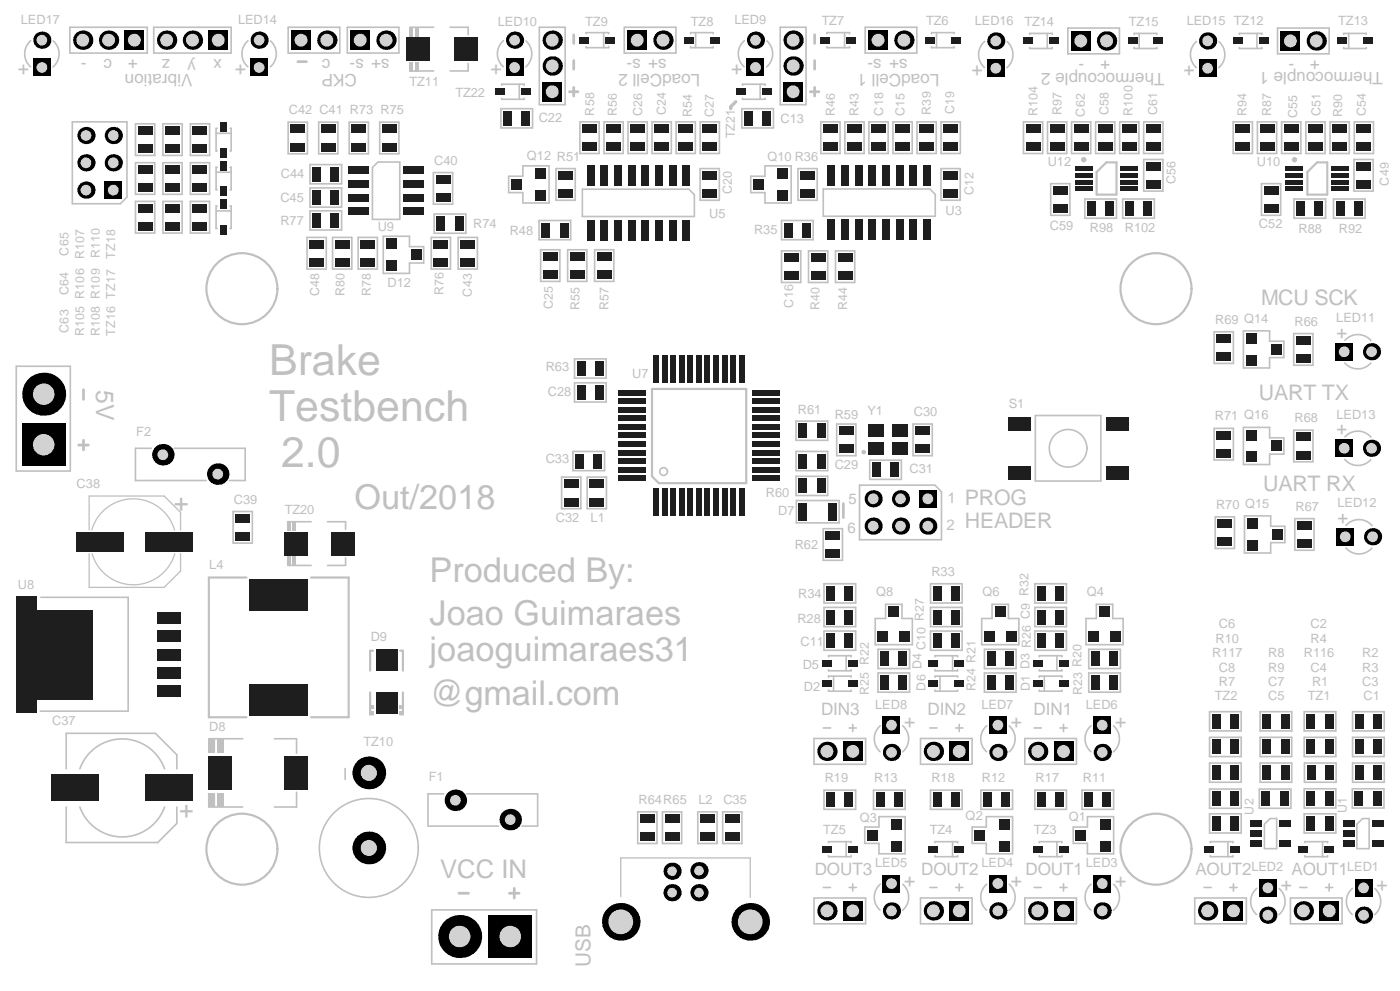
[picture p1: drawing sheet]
<svg xmlns="http://www.w3.org/2000/svg" width="433mm" height="307mm" viewBox="0 0 433 307" stroke-linecap="round" stroke-linejoin="round" font-family="sans-serif">
<defs><g id="words">
<g font-size="13.2" fill="#c0c0c0">
<text x="83.3" y="116.1">Brake</text>
<text x="83.3" y="130.3">Testbench</text>
<text x="87" y="144.5">2.0</text>
</g>
<g font-size="10.6" fill="#c0c0c0">
<text x="109.7" y="157.4">Out/2018</text>
<text x="132.9" y="180">Produced By:</text>
<text x="132.9" y="193.4">Joao Guimaraes</text>
<text x="132.9" y="204.6">joaoguimaraes31</text>
<text x="132.9" y="217.9">@gmail.com</text>
</g>
<g font-size="7.9" fill="#c0c0c0">
<text x="58.4" y="153.8" transform="rotate(-180 58.4 153.8)">+</text>
<text x="136.2" y="271.7">VCC IN</text>
</g>
<g font-size="7.7" fill="#c0c0c0">
<text x="29.8" y="120.7" transform="rotate(90 29.8 120.7)">5V</text>
<text x="55.6" y="248.8" transform="rotate(90 55.6 248.8)">+</text>
</g>
<g font-size="6.6" fill="#c0c0c0">
<text x="390.2" y="94.5">MCU SCK</text>
<text x="389.6" y="123.7">UART TX</text>
<text x="390.9" y="152">UART RX</text>
<text x="298.6" y="156.3">PROG</text>
<text x="298.6" y="163.4">HEADER</text>
</g>
<text font-size="6.4" fill="#c0c0c0" x="182.7" y="299.3" transform="rotate(-90 182.7 299.3)">USB</text>
<g font-size="6" fill="#c0c0c0">
<text x="9" y="19.9" transform="rotate(-180 9 19.9)">+</text>
<text x="76.2" y="19.9" transform="rotate(-180 76.2 19.9)">+</text>
<text x="155.3" y="19.9" transform="rotate(-180 155.3 19.9)">+</text>
<text x="229.8" y="19.9" transform="rotate(-180 229.8 19.9)">+</text>
<text x="304.2" y="20.2" transform="rotate(-180 304.2 20.2)">+</text>
<text x="369.7" y="20.2" transform="rotate(-180 369.7 20.2)">+</text>
<text x="279.8" y="225.3">+</text>
<text x="312.8" y="225.3">+</text>
<text x="345" y="225.3">+</text>
<text x="279.8" y="274.3">+</text>
<text x="312.8" y="274.3">+</text>
<text x="345" y="274.3">+</text>
<text x="396.3" y="275.6">+</text>
<text x="425.9" y="275.6">+</text>
</g>
<g font-size="5.8" fill="#c0c0c0">
<text x="416.9" y="104.8" transform="rotate(-90 416.9 104.8)">+</text>
<text x="416.9" y="134.7" transform="rotate(-90 416.9 134.7)">+</text>
<text x="417.2" y="162.1" transform="rotate(-90 417.2 162.1)">+</text>
</g>
<g font-size="5.3" fill="#c0c0c0">
<text x="59.6" y="22.9" transform="rotate(-180 59.6 22.9)">Vibration</text>
<text x="110.5" y="22.9" transform="rotate(-180 110.5 22.9)">CKP</text>
<text x="216.7" y="22.9" transform="rotate(-180 216.7 22.9)">LoadCell 2</text>
<text x="290.7" y="22.9" transform="rotate(-180 290.7 22.9)">LoadCell 1</text>
<text x="360.4" y="22.7" transform="rotate(-180 360.4 22.7)">Thermocouple 2</text>
<text x="427.9" y="22.4" transform="rotate(-180 427.9 22.4)">Thermocouple 1</text>
<text x="254.1" y="221.3">DIN3</text>
<text x="287" y="221.3">DIN2</text>
<text x="319.8" y="221.3">DIN1</text>
<text x="252.1" y="270.7">DOUT3</text>
<text x="285.1" y="270.7">DOUT2</text>
<text x="317.3" y="270.7">DOUT1</text>
<text x="369.9" y="270.7">AOUT2</text>
<text x="399.6" y="270.7">AOUT1</text>
</g>
<g font-size="5.2" fill="#c0c0c0">
<text x="26.7" y="18.2" transform="rotate(-180 26.7 18.2)">-</text>
<text x="34.7" y="18.2" transform="rotate(-180 34.7 18.2)">c</text>
<text x="42.7" y="18.2" transform="rotate(-180 42.7 18.2)">+</text>
<text x="52.7" y="18.2" transform="rotate(-180 52.7 18.2)">z</text>
<text x="60.6" y="18.7" transform="rotate(-180 60.6 18.7)">y</text>
<text x="68.6" y="18.2" transform="rotate(-180 68.6 18.2)">x</text>
<text x="102.3" y="18.2" transform="rotate(-180 102.3 18.2)">c</text>
<text x="120.6" y="18.2" transform="rotate(-180 120.6 18.2)">s+ s-</text>
<text x="206.3" y="18.2" transform="rotate(-180 206.3 18.2)">s+ s-</text>
<text x="280.8" y="18.2" transform="rotate(-180 280.8 18.2)">s+ s-</text>
<text x="335.5" y="18.4" transform="rotate(-180 335.5 18.4)">-</text>
<text x="343.5" y="18.4" transform="rotate(-180 343.5 18.4)">+</text>
<text x="400.4" y="18.4" transform="rotate(-180 400.4 18.4)">-</text>
<text x="408.4" y="18.4" transform="rotate(-180 408.4 18.4)">+</text>
</g>
<g font-size="4.6" fill="#c0c0c0">
<text x="262.5" y="155.9">5</text>
<text x="293.2" y="155.6">1</text>
<text x="262.3" y="164.9">6</text>
<text x="292.9" y="163.9">2</text>
</g>
<g font-size="4" fill="#c0c0c0">
<text x="6.5" y="7.3">LED17</text>
<text x="73.7" y="7.3">LED14</text>
<text x="154.1" y="8">LED10</text>
<text x="181.1" y="8.2">TZ9</text>
<text x="213.8" y="8.2">TZ8</text>
<text x="227.2" y="7.3">LED9</text>
<text x="254.3" y="7.6">TZ7</text>
<text x="286.6" y="7.6">TZ6</text>
<text x="301.6" y="7.6">LED16</text>
<text x="317" y="7.9">TZ14</text>
<text x="349.3" y="7.9">TZ15</text>
<text x="367.2" y="7.6">LED15 TZ12</text>
<text x="414.1" y="7.9">TZ13</text>
<text x="126.7" y="26.7">TZ11</text>
<text x="140.9" y="29.9">TZ22</text>
<text x="89.4" y="35.4">C42 C41 R73 R75</text>
<text x="166.7" y="37.7">C22</text>
<text x="241.5" y="38.1">C13</text>
<text x="134.3" y="51">C40</text>
<text x="163" y="49.6">Q12 R51</text>
<text x="237.5" y="49.8">Q10 R36</text>
<text x="324.2" y="51.3">U12</text>
<text x="388.9" y="51.5">U10</text>
<text x="86.9" y="55.1">C44</text>
<text x="86.8" y="62.5">C45</text>
<text x="86.8" y="69.7">R77</text>
<text x="116.9" y="71.4">U9</text>
<text x="146.4" y="70.5">R74</text>
<text x="219.4" y="67.5">U5</text>
<text x="292.6" y="66.5">U3</text>
<text x="324.9" y="71.3">C59</text>
<text x="337.2" y="71.7">R98</text>
<text x="348.1" y="71.8">R102</text>
<text x="389.6" y="70.7">C52</text>
<text x="401.8" y="71.9">R88</text>
<text x="157.7" y="72.8">R48</text>
<text x="233.3" y="72.4">R35</text>
<text x="414.3" y="72.2">R92</text>
<text x="119.9" y="88.8">D12</text>
<text x="376" y="100.2">R69 Q14</text>
<text x="400.6" y="100.7">R66</text>
<text x="413.5" y="99.6">LED11</text>
<text x="168.9" y="114.7">R63</text>
<text x="195.7" y="117.1">U7</text>
<text x="169.5" y="122.4">C28</text>
<text x="246.9" y="128">R61</text>
<text x="258.3" y="129.5">R59</text>
<text x="268.4" y="128.4">Y1</text>
<text x="282.8" y="128.7">C30</text>
<text x="312.2" y="126.1">S1</text>
<text x="376" y="130">R71 Q16</text>
<text x="400.6" y="130.6">R68</text>
<text x="413.5" y="129.5">LED13</text>
<text x="42.2" y="134.9">F2</text>
<text x="168.9" y="143.2">C33</text>
<text x="258.3" y="145.2">C29</text>
<text x="281.4" y="146.4">C31</text>
<text x="23.7" y="151.1">C38</text>
<text x="72.4" y="155.8">C39</text>
<text x="237" y="153.6">R60</text>
<text x="88.1" y="158.9">TZ20</text>
<text x="172" y="161.5">C32</text>
<text x="182.8" y="161.6">L1</text>
<text x="240.8" y="159.2">D7</text>
<text x="376.3" y="157.4">R70 Q15</text>
<text x="400.9" y="158">R67</text>
<text x="413.9" y="156.8">LED12</text>
<text x="245.9" y="169.8">R62</text>
<text x="64.8" y="176.1">L4</text>
<text x="288.2" y="178.2">R33</text>
<text x="5.5" y="182.3">U8</text>
<text x="247" y="185">R34</text>
<text x="271.1" y="184.5">Q8</text>
<text x="304" y="184.5">Q6</text>
<text x="336.3" y="184.5">Q4</text>
<text x="246.7" y="192.8">R28</text>
<text x="377.2" y="194.4">C6</text>
<text x="405.6" y="194.4">C2</text>
<text x="114.7" y="198.2">D9</text>
<text x="247.7" y="199.9">C11</text>
<text x="375.1" y="203.3">R117</text>
<text x="376.1" y="198.8">R10</text>
<text x="392.4" y="203.3">R8</text>
<text x="403.4" y="203.3">R116</text>
<text x="405.6" y="198.8">R4</text>
<text x="421.5" y="203.3">R2</text>
<text x="248.4" y="207.1">D5</text>
<text x="377.2" y="207.7">C8</text>
<text x="392.4" y="207.7">R9</text>
<text x="405.6" y="207.7">C4</text>
<text x="421.5" y="207.7">R3</text>
<text x="248.7" y="213.7">D2</text>
<text x="377.2" y="212.2">R7</text>
<text x="392.4" y="212.2">C7</text>
<text x="406" y="212.2">R1</text>
<text x="421.5" y="212.2">C3</text>
<text x="270.8" y="219.2">LED8</text>
<text x="303.7" y="219.2">LED7</text>
<text x="336" y="219.2">LED6</text>
<text x="375.9" y="216.6">TZ2</text>
<text x="392.4" y="216.6">C5</text>
<text x="404.7" y="216.6">TZ1</text>
<text x="421.9" y="216.6">C1</text>
<text x="16.2" y="224.4">C37</text>
<text x="64.8" y="226">D8</text>
<text x="112.5" y="230.7">TZ10</text>
<text x="132.7" y="241.8">F1</text>
<text x="255.2" y="242">R19</text>
<text x="270.5" y="242">R13</text>
<text x="288.2" y="242">R18</text>
<text x="303.8" y="242">R12</text>
<text x="320.5" y="241.9">R17</text>
<text x="335.1" y="241.9">R11</text>
<text x="197.6" y="248.7">R64R65</text>
<text x="216.2" y="248.7">L2</text>
<text x="223.8" y="248.7">C35</text>
<text x="254.7" y="257.9">TZ5</text>
<text x="266" y="254.2">Q3</text>
<text x="287.7" y="257.9">TZ4</text>
<text x="298.8" y="253.6">Q2</text>
<text x="319.9" y="257.9">TZ3</text>
<text x="330.8" y="253.9">Q1</text>
<text x="270.8" y="268.2">LED5</text>
<text x="303.7" y="268.2">LED4</text>
<text x="336" y="268.2">LED3</text>
<text x="387.2" y="269.6">LED2</text>
<text x="416.8" y="269.6">LED1</text>
</g>
<g font-size="3.8" fill="#c0c0c0">
<text x="183.8" y="35.8" transform="rotate(-90 183.8 35.8)">R58</text>
<text x="198.7" y="35.9" transform="rotate(-90 198.7 35.9)">C26</text>
<text x="206.1" y="35.7" transform="rotate(-90 206.1 35.7)">C24</text>
<text x="258.3" y="35.9" transform="rotate(-90 258.3 35.9)">R46</text>
<text x="273.3" y="35.8" transform="rotate(-90 273.3 35.8)">C18</text>
<text x="279.9" y="35.9" transform="rotate(-90 279.9 35.9)">C15</text>
<text x="288" y="35.5" transform="rotate(-90 288 35.5)">R39</text>
<text x="295.2" y="35.3" transform="rotate(-90 295.2 35.3)">C19</text>
<text x="321" y="35.9" transform="rotate(-90 321 35.9)">R104</text>
<text x="328.5" y="35.6" transform="rotate(-90 328.5 35.6)">R97</text>
<text x="343" y="35.7" transform="rotate(-90 343 35.7)">C58</text>
<text x="350.4" y="35.9" transform="rotate(-90 350.4 35.9)">R100</text>
<text x="358" y="35.7" transform="rotate(-90 358 35.7)">C61</text>
<text x="393.3" y="35.9" transform="rotate(-90 393.3 35.9)">R87</text>
<text x="190.8" y="36" transform="rotate(-90 190.8 36)">R56</text>
<text x="214" y="36.2" transform="rotate(-90 214 36.2)">R54</text>
<text x="220.9" y="36.2" transform="rotate(-90 220.9 36.2)">C27</text>
<text x="265.7" y="36" transform="rotate(-90 265.7 36)">R43</text>
<text x="335.7" y="36.1" transform="rotate(-90 335.7 36.1)">C62</text>
<text x="385.7" y="36" transform="rotate(-90 385.7 36)">R94</text>
<text x="401.4" y="36.5" transform="rotate(-90 401.4 36.5)">C55</text>
<text x="408.6" y="36" transform="rotate(-90 408.6 36)">C51</text>
<text x="415.3" y="36.3" transform="rotate(-90 415.3 36.3)">R90</text>
<text x="422.7" y="36" transform="rotate(-90 422.7 36)">C54</text>
<text x="227.4" y="42.8" transform="rotate(-90 227.4 42.8)">TZ21</text>
<text x="363.7" y="56.9" transform="rotate(-90 363.7 56.9)">C56</text>
<text x="429.8" y="57.5" transform="rotate(-90 429.8 57.5)">C49</text>
<text x="226.4" y="60.1" transform="rotate(-90 226.4 60.1)">C20</text>
<text x="301.2" y="60.3" transform="rotate(-90 301.2 60.3)">C12</text>
<text x="21.2" y="79.1" transform="rotate(-90 21.2 79.1)">C65</text>
<text x="26" y="80.2" transform="rotate(-90 26 80.2)">R107</text>
<text x="30.8" y="79.9" transform="rotate(-90 30.8 79.9)">R110</text>
<text x="35.7" y="80.2" transform="rotate(-90 35.7 80.2)">TZ18</text>
<text x="21.2" y="91.4" transform="rotate(-90 21.2 91.4)">C64</text>
<text x="98.7" y="91.6" transform="rotate(-90 98.7 91.6)">C48</text>
<text x="106.6" y="91.6" transform="rotate(-90 106.6 91.6)">R80</text>
<text x="114.8" y="91.7" transform="rotate(-90 114.8 91.7)">R78</text>
<text x="137.3" y="91.4" transform="rotate(-90 137.3 91.4)">R76</text>
<text x="146" y="91.8" transform="rotate(-90 146 91.8)">C43</text>
<text x="171" y="95.6" transform="rotate(-90 171 95.6)">C25</text>
<text x="179.3" y="96" transform="rotate(-90 179.3 96)">R55</text>
<text x="188.2" y="96" transform="rotate(-90 188.2 96)">R57</text>
<text x="245.4" y="95.2" transform="rotate(-90 245.4 95.2)">C16</text>
<text x="253.6" y="95.9" transform="rotate(-90 253.6 95.9)">R40</text>
<text x="262.1" y="96" transform="rotate(-90 262.1 96)">R44</text>
<text x="21.2" y="103" transform="rotate(-90 21.2 103)">C63</text>
<text x="26" y="104" transform="rotate(-90 26 104)">R105 R106</text>
<text x="30.8" y="104" transform="rotate(-90 30.8 104)">R108 R109</text>
<text x="35.7" y="104" transform="rotate(-90 35.7 104)">TZ16 TZ17</text>
<text x="286.3" y="201.1" transform="rotate(-90 286.3 201.1)">C10 R27</text>
<text x="285.2" y="207" transform="rotate(-90 285.2 207)">D4</text>
<text x="268.9" y="215.1" transform="rotate(-90 268.9 215.1)">R25 R22</text>
<text x="286.3" y="213.7" transform="rotate(-90 286.3 213.7)">D6</text>
<text x="301.8" y="213.7" transform="rotate(-90 301.8 213.7)">R24 R21</text>
<text x="318.7" y="213.8" transform="rotate(-90 318.7 213.8)">D1 D3 R26 C9 R32</text>
<text x="334.8" y="215.1" transform="rotate(-90 334.8 215.1)">R23 R20</text>
<text x="387.9" y="252" transform="rotate(-90 387.9 252)">U2</text>
<text x="416.8" y="251.5" transform="rotate(-90 416.8 251.5)">U1</text>
</g>
</g></defs>
<g fill="none" stroke="#c0c0c0" stroke-width=".85">
<path d="M92.2 19.1h2.6M177.5 10.8v2.6M177.5 18.7v2.7M252.1 10.8v2.6M252.1 18.7v2.7M176.2 28.4h2.7M177.5 27.1v2.6M250.7 28.4h2.7M252.1 27.1v2.6M24.3 137.7h3M25.8 120.6v2.9M25.8 136.2v3"/>
<path d="M261 155.8v4.3M142 276.3h3M157.6 276.3h3M159.1 274.8v3"/>
</g>
<g fill="none" stroke="#c0c0c0" stroke-width=".51">
<path d="M21.6 8.4h24v8h-24zM47.6 8.4h23.9v8h-23.9zM89.2 8.4h15.9v8h-15.9zM107.5 8.4h15.9v8h-15.9zM127 19.5v2.4h7.2M134.2 8.4h-7.2v2.5M139.3 8.4h5.6v2.4M144.9 19.6v2.3h-5.6M166.9 8.4h8v24h-8zM181.4 10.4v-.3h6.9v.3M186.8 10.1v4.7M188.3 14.4v.4h-6.9v-.4"/>
<path d="M193.2 8.4h15.9v8h-15.9zM213.7 14.4v.4h7v-.4M215.3 10.1v4.7M220.7 10.4v-.3h-7v.3M241.4 8.4h8v24h-8zM255.9 10.4v-.3h7v.3M261.3 10.1v4.7M262.9 14.4v.4h-7v-.4M267.7 8.4h16v8h-16zM288.2 14.4v.4h7v-.4M289.8 10.1v4.7M295.2 10.4v-.3h-7v.3"/>
<path d="M318.6 10.7v-.4h7v.4M324.1 10.3v4.7M325.6 14.7v.3h-7v-.3M330.4 8.7h16v8h-16zM351 14.7v.3h6.9v-.3M352.5 10.3v4.7M357.9 10.7v-.4h-6.9v.4M383.5 10.7v-.4h7v.4M388.9 10.3v4.7M390.5 14.7v.3h-7v-.3M395.3 8.7h16v8h-16zM415.8 14.7v.3h7v-.3"/>
<path d="M417.3 10.3v4.7M422.8 10.7v-.4h-7v.4M22.4 37.7h16.9v23.3l-2 2h-14.9zM41.9 38.3h6v9.8h-6zM50.4 38.3h6v9.8h-6zM58.9 38.3h6v9.8h-6zM67.2 39.7h-.3v7h.3M71.2 39.7h.3v7h-.3M89.2 37.8h5.9v9.8h-5.9zM98.6 37.8h6v9.8h-6zM108 37.8h6v9.8h-6zM117.5 37.8h5.9v9.8h-5.9z"/>
<path d="M155 33.6h9.8v6h-9.8zM155.2 26.4v-.3h7v.3M160.7 26.1v4.6M162.2 30.4v.3h-7v-.3M179.4 37.7h6v9.8h-6zM186.9 37.7h5.9v9.8h-5.9zM194.3 37.7h6v9.8h-6zM201.8 37.7h5.9v9.8h-5.9zM209.2 37.7h6v9.8h-6zM216.7 37.7h5.9v9.8h-5.9zM229.5 33.6h9.8v6h-9.8zM229.8 26.4v-.3h7v.3"/>
<path d="M235.2 26.1v4.6M236.8 30.4v.3h-7v-.3M254 37.7h5.9v9.8h-5.9zM261.4 37.7h6v9.8h-6zM268.9 37.7h5.9v9.8h-5.9zM276.3 37.7h6v9.8h-6zM283.8 37.7h5.9v9.8h-5.9zM291.2 37.7h5.9v9.8h-5.9zM316.7 37.7h6v9.8h-6zM324.1 37.7h6v9.8h-6zM331.6 37.7h5.9v9.8h-5.9zM339 37.7h6v9.8h-6z"/>
<path d="M346.5 37.7h5.9v9.8h-5.9zM353.9 37.7h6v9.8h-6zM381.6 37.7h5.9v9.8h-5.9zM389.1 37.7h5.9v9.8h-5.9zM396.6 37.7h5.9v9.8h-5.9zM404.1 37.7h5.9v9.8h-5.9zM411.6 37.7h5.9v9.8h-5.9zM419.1 37.7h5.9v9.8h-5.9zM41.9 50.3h6v9.8h-6zM50.4 50.3h6v9.8h-6zM58.9 50.3h6v9.8h-6zM66.9 53.3h4.6"/>
<path d="M66.9 41.2h4.6M67.2 51.7h-.3v7h.3M71.2 51.7h.3v7h-.3M95.9 50.9h9.8v6h-9.8zM95.9 58.1h9.8v6h-9.8zM115.3 51.8l1.6-1.7h6.8v17.8h-8.4zM134.1 53.4h6v9.8h-6zM157.4 54.5h4.4v-3.2h8.1v11.5h-8.1v-3.2h-4.4zM172 52.2h6v9.7h-6zM180.2 58.5h33l1.7 1.7v6.8h-34.7zM216.6 52.2h6v9.7h-6zM232.3 54.5h4.4v-3.2h8.1v11.5h-8.1v-3.2h-4.4z"/>
<path d="M246.9 52.2h6v9.7h-6zM254.7 58.4h33l1.7 1.7v6.8h-34.7zM291.2 52.2h5.9v9.7h-5.9zM325.1 56.8h6v9.8h-6zM353.9 49.3h6v9.8h-6zM390.3 56.8h6v9.8h-6zM419 49.3h5.9v9.8h-5.9zM41.9 62.3h6v9.8h-6zM50.4 62.3h6v9.8h-6zM58.9 62.3h6v9.8h-6zM66.9 65.2h4.6M67.2 63.7h-.3v7h.3"/>
<path d="M71.2 63.7h.3v7h-.3M95 73.4h6v9.8h-6zM95.9 65.2h9.8v6h-9.8zM102.9 73.4h6v9.8h-6zM110.8 73.4h6v9.8h-6zM118.6 73.1h8.1v3.2h4.4v5.1h-4.4v3.2h-8.1zM133.4 73.4h6v9.8h-6zM134.4 66.2h9.7v6h-9.7zM141.8 73.4h5.9v9.8h-5.9zM166.8 68.2h9.8v6h-9.8zM167.3 77.3h6v9.7h-6zM175.6 77.3h6v9.7h-6z"/>
<path d="M184 77.3h5.9v9.7h-5.9zM241.8 68.2h9.8v6h-9.8zM241.8 77.6h6v9.8h-6zM250.2 77.6h5.9v9.8h-5.9zM258.5 77.6h6v9.8h-6zM335.7 61.6h9.8v5.9h-9.8zM347.4 61.6h9.8v5.9h-9.8zM400.4 61.6h9.8v5.9h-9.8zM412.6 61.6h9.8v5.9h-9.8zM5 113.3h16.8v32.4h-16.8zM177.8 111h9.8v6h-9.8zM177.8 118.4h9.8v6h-9.8z"/>
<path d="M375.7 102.6h6v9.8h-6zM384.8 102.3h8.1v3.3h4.4v5h-4.4v3.2h-8.1zM400.3 103.2h6v9.8h-6zM46.8 138.7h-4.9v10h21.9M53.9 138.7h22v10h-4.9M177.3 139.7h9.8v5.9h-9.8zM246.3 130.3h9.8v5.9h-9.8zM246.3 139.7h9.8v5.9h-9.8zM258.9 131.2h6v9.8h-6zM282.5 131.2h6v9.8h-6zM320.4 128.5h20.3v20.3h-20.3zM375.7 132.5h6v9.8h-6z"/>
<path d="M384.8 132.2h8.1v3.2h4.4v5.1h-4.4v3.2h-8.1zM400.3 133.1h6v9.8h-6zM72.1 158.2h6v9.8h-6zM173.8 147.6h5.9v9.8h-5.9zM181.7 147.6h6v9.8h-6zM246.3 147.3h9.8v6h-9.8zM246.4 154.8h13.3v6.9h-13.3zM266 150.1h23.3l2 2v14.9h-25.3zM269.1 142.4h9.8v5.9h-9.8zM376 159.9h6v9.8h-6zM385.1 159.6h8.1v3.2h4.4v5.1h-4.4v3.2h-8.1zM89 172.4v2.5h7.3"/>
<path d="M96.3 161.4h-7.3v2.4M101.4 161.4h5.5v2.3M106.9 172.6v2.3h-5.5M254.7 163.5h6v9.8h-6zM400.7 160.4h5.9v9.8h-5.9zM12.6 184.8h27.1v35.2h-27.3M255 180.6h9.8v5.9h-9.8zM255 187.9h9.8v6h-9.8zM255 195.2h9.8v6h-9.8zM274 186.9h5.1v4.4h3.2v8.1h-11.5v-8.1h3.2zM287.9 180.6h9.8v5.9h-9.8zM287.9 187.9h9.8v6h-9.8z"/>
<path d="M287.9 195.2h9.8v6h-9.8zM307 186.9h5v4.4h3.3v8.1h-11.5v-8.1h3.2zM320.2 180.6h9.8v5.9h-9.8zM320.2 187.9h9.8v6h-9.8zM320.2 195.2h9.8v6h-9.8zM339.3 186.9h5v4.4h3.2v8.1h-11.5v-8.1h3.3zM256.4 203.2v-.4h7v.4M256.4 213.5v.3h7v-.3M257.9 209.2v4.6M261.8 202.8v4.7M263.4 207.2v.3h-7v-.3M263.4 209.5v-.3h-7v.3"/>
<path d="M271.7 200.9h9.8v5.9h-9.8zM271.7 208.2h9.8v5.9h-9.8zM289.3 203.2v-.4h7v.4M289.3 213.5v.3h7v-.3M290.9 209.2v4.6M294.8 202.8v4.7M296.3 207.2v.3h-7v-.3M296.3 209.5v-.3h-7v.3M304.6 200.9h9.8v5.9h-9.8zM304.6 208.2h9.8v5.9h-9.8zM321.6 203.2v-.4h7v.4M321.6 213.5v.3h7v-.3"/>
<path d="M323.2 209.2v4.6M327 202.8v4.7M328.6 207.2v.3h-7v-.3M328.6 209.5v-.3h-7v.3M336.9 200.9h9.8v5.9h-9.8zM336.9 208.2h9.8v5.9h-9.8zM20.5 237.8v-10.9h27.6l6.6 6.6v4.3M66.3 228.5v4.1M75.1 228.5h-10.5v4.1M84.9 228.5h6.9v4.5M106.8 237.7v3.4M251.9 228.4h16v8h-16z"/>
<path d="M284.8 228.4h16v8h-16zM317.1 228.4h16v8h-16zM374.3 220.2h9.8v5.9h-9.8zM374.3 228.1h9.8v5.9h-9.8zM374.3 236h9.8v6h-9.8zM389.9 220.2h9.8v5.9h-9.8zM389.9 228.1h9.8v5.9h-9.8zM389.9 236h9.8v6h-9.8zM403.6 220.2h9.8v5.9h-9.8zM403.6 228.1h9.8v5.9h-9.8zM403.6 236h9.8v6h-9.8zM418.5 220.2h9.8v5.9h-9.8z"/>
<path d="M418.5 228.1h9.8v5.9h-9.8zM418.5 236h9.8v6h-9.8zM20.5 249.7v10.9h28.3l5.9-5.9v-5M64.6 245.6v4h10.5M66.3 245.6v4M91.8 245.1v4.5h-6.9M137.3 245.6h-4.9v9.9h21.9M144.4 245.6h22v9.9h-4.9M197.3 251.2h6v9.7h-6zM205 251.2h5.9v9.7h-5.9zM215.9 251.2h6v9.7h-6zM223.6 251.2h6v9.7h-6z"/>
<path d="M255 244.4h9.8v6h-9.8zM267.6 255.8h4.4v-3.2h8.1v11.5h-8.1v-3.2h-4.4zM270.3 244.4h9.8v6h-9.8zM287.9 244.4h9.8v6h-9.8zM300.8 255.8h4.4v-3.2h8.1v11.5h-8.1v-3.2h-4.4zM303.5 244.4h9.8v6h-9.8zM320.2 244.4h9.8v6h-9.8zM332.1 255.8h4.4v-3.2h8.1v11.5h-8.1v-3.2h-4.4zM334.8 244.4h9.8v6h-9.8zM374.3 244.1h9.8v5.9h-9.8zM374.3 251.7h9.8v6h-9.8zM389.7 244.1h9.8v5.9h-9.8z"/>
<path d="M403.6 244h9.8v6h-9.8zM403.6 251.7h9.8v6h-9.8zM418.5 244h9.8v6h-9.8zM251.9 277.8h16v8h-16zM256.4 260.7v-.3h7v.3M261.8 260.4v4.6M263.4 264.7v.3h-7v-.3M284.8 277.8h16v8h-16zM289.3 260.7v-.3h7v.3M294.8 260.4v4.6M296.3 264.7v.3h-7v-.3M317.1 277.8h16v8h-16z"/>
<path d="M321.6 260.7v-.3h7v.3M327 260.4v4.6M328.6 264.7v.3h-7v-.3M369.7 277.8h16v8h-16zM374.5 260.7v-.3h7v.3M380 260.4v4.6M381.5 264.7v.3h-7v-.3M399.3 277.8h16v8h-16zM403.8 260.7v-.3h7v.3M409.2 260.4v4.6M410.8 264.7v.3h-7v-.3M133.6 281.5h32.4v16.7h-32.4z"/>
</g>
<path d="M201.7 120.3h29.2v29.2h-27l-2.2-2.1zM114.5 214.2v6.8h.9M115.4 201.3h-.9v6.2M123.8 201.3h.9v6.2M124.7 214.2v6.8M123.8 221h.9" fill="none" stroke="#c0c0c0" stroke-width=".68"/>
<path d="M339.3 53.2l3-3h3.2v10h-6.2zM404.6 53.2l2.9-3h3.2v10h-6.1zM76.3 178.7h-11.7v43.2h11.7M96.2 178.7h11.7v43.2h-11.7" fill="none" stroke="#c0c0c0" stroke-width=".67"/>
<path d="M391.3 255l1.7-1.8h2.1v9.3h-3.8zM419.9 255l1.7-1.8h2.1v9.3h-3.8z" fill="none" stroke="#c0c0c0" stroke-width=".5"/>
<path d="M27.6 163.9v-10.5h23.2l5.1 5.1v5.5M55.9 171.3v5.3l-5.1 5.1h-23.2v-10.4" fill="none" stroke="#c0c0c0" stroke-width=".4"/>
<path d="M192.1 277.4v-12h40.1v12.2" fill="none" stroke="#c0c0c0" stroke-width=".42"/>
<path d="M227.7 31.5l-1.6 1.5v.6" fill="none" stroke="#c0c0c0" stroke-width="1"/>
<g fill="#c0c0c0">
<path d="M88.8 172.1h1v2.9h-1z" fill-rule="evenodd"/>
<path d="M90.5 172.1h1v2.9h-1z" fill-rule="evenodd"/>
<path d="M123.5 218h1.2v1.2h-1.2z" fill-rule="evenodd"/>
<path d="M123.5 220h1.2v1h-1.2z" fill-rule="evenodd"/>
<path d="M126.7 8.4h1v2.8h-1z" fill-rule="evenodd"/>
<path d="M64.6 228.5h1.9v4.3h-1.9z" fill-rule="evenodd"/>
<path d="M64.6 245.4h1.9v4.2h-1.9z" fill-rule="evenodd"/>
<path d="M90.5 161.3h1v2.9h-1z" fill-rule="evenodd"/>
<path d="M88.8 161.3h1v2.9h-1z" fill-rule="evenodd"/>
<path d="M126.7 19.2h1v2.8h-1z" fill-rule="evenodd"/>
<path d="M114.5 218h1.2v1.2h-1.2z" fill-rule="evenodd"/>
<path d="M114.5 220h1.2v1h-1.2z" fill-rule="evenodd"/>
<path d="M128.5 8.4h.9v2.8h-.9z" fill-rule="evenodd"/>
<path d="M67.4 245.4h1.8v4.3h-1.8z" fill-rule="evenodd"/>
<path d="M67.4 228.5h1.8v4.3h-1.8z" fill-rule="evenodd"/>
<path d="M128.5 19.2h.9v2.8h-.9z" fill-rule="evenodd"/>
</g>
<g fill="none" stroke="#c0c0c0" stroke-width=".51">
<path d="M9.5 12.6a5.3 5.3 0 0 0 0 8.1M16.5 12.6a5.3 5.3 0 0 1-.1 8.1M76.7 12.6a5.3 5.3 0 0 0 0 8.1M83.7 12.6a5.3 5.3 0 0 1-.1 8.1M155.8 12.6a5.3 5.3 0 0 0-.1 8.1M162.7 12.6a5.3 5.3 0 0 1 0 8.1M230.3 12.6a5.3 5.3 0 0 0 0 8.1M237.3 12.6a5.3 5.3 0 0 1-.1 8.1M304.7 12.8a5.3 5.3 0 0 0-.1 8.1M311.6 12.9a5.3 5.3 0 0 1 0 8M370.2 12.8a5.3 5.3 0 0 0 0 8.1M377.2 12.9a5.3 5.3 0 0 1-.1 8"/>
<path d="M416.1 112.2a5.3 5.3 0 0 0 8.1 .1M416.2 105.3a5.3 5.3 0 0 1 8 .1M416.2 135.2a5.3 5.3 0 0 1 8 0M416.1 142.1a5.3 5.3 0 0 0 8.1 .1M416.4 169.5a5.3 5.3 0 0 0 8.1 .1M416.5 162.5a5.3 5.3 0 0 1 8.1 .1M24.7 237.8a13.9 13.9 0 0 1 13.1-9.2 13.9 13.9 0 0 1 13.1 9.2M254.8 225.2h2.2M262.8 225.2h2.2M263.9 224.1v2.2M272.4 224.5a5.3 5.3 0 0 0-.1 8.1M279.4 224.5a5.3 5.3 0 0 1-.1 8.1"/>
<path d="M287.7 225.2h2.2M295.7 225.2h2.2M296.8 224.1v2.2M305.3 224.5a5.3 5.3 0 0 0 0 8.1M312.3 224.5a5.3 5.3 0 0 1-.1 8.1M320 225.2h2.2M328 225.2h2.2M329.1 224.1v2.2M337.6 224.5a5.3 5.3 0 0 0 0 8.1M344.6 224.5a5.3 5.3 0 0 1-.1 8.1M24.7 249.7a13.9 13.9 0 0 0 13.1 9.2 13.9 13.9 0 0 0 13.1-9.2M254.8 274.5h2.2"/>
<path d="M262.8 274.5h2.2M263.9 273.4v2.2M272.4 273.5a5.3 5.3 0 0 0-.1 8.1M279.4 273.6a5.3 5.3 0 0 1-.1 8M287.7 274.5h2.2M295.7 274.5h2.2M296.8 273.4v2.2M305.3 273.5a5.3 5.3 0 0 0 0 8.1M312.3 273.6a5.3 5.3 0 0 1-.1 8M320 274.5h2.2M328 274.5h2.2M329.1 273.4v2.2"/>
<path d="M337.6 273.5a5.3 5.3 0 0 0 0 8.1M344.6 273.6a5.3 5.3 0 0 1-.1 8M372.6 274.5h2.2M380.6 274.5h2.2M381.7 273.4v2.2M388.9 274.8a5.3 5.3 0 0 0-.1 8.1M395.8 274.9a5.3 5.3 0 0 1 0 8M402.2 274.5h2.2M410.2 274.5h2.2M411.3 273.4v2.2M418.5 274.8a5.3 5.3 0 0 0-.1 8.1M425.4 274.9a5.3 5.3 0 0 1 0 8"/>
<circle cx="330.5" cy="138.7" r="5.8"/>
<circle cx="205.3" cy="145.9" r="1.19"/>
<circle cx="114.1" cy="262.3" r="15.3"/>
</g>
<g fill="none" stroke="#c0c0c0" stroke-width=".68">
<circle cx="74.9" cy="89.3" r="11"/>
<circle cx="357.7" cy="89.3" r="11"/>
<circle cx="267.2" cy="139.9" r=".35"/>
<circle cx="74.9" cy="262.7" r="11"/>
<circle cx="357.7" cy="262.7" r="11"/>
</g>
<g fill="none" stroke="#c0c0c0" stroke-width=".83">
<circle cx="335.3" cy="49.4" r=".42"/>
<circle cx="400.6" cy="49.4" r=".42"/>
</g>
<path d="M28.4 163.9a13.3 13.3 0 0 1 12.8-9.6 13.3 13.3 0 0 1 12.8 9.7M54.1 171.3a13.3 13.3 0 0 1-12.8 9.6 13.3 13.3 0 0 1-12.8-9.6" fill="none" stroke="#c0c0c0" stroke-width=".4"/>
<path d="M5 184.6h6.4v35.9h-6.4z" fill-rule="evenodd" fill="#1e1e1e"/>
<path d="M306.1 270.7h5.4v5.3h-5.4z" fill-rule="evenodd" fill="#000"/>
<circle cx="308.8" cy="273.3" r="1.66" fill="#d2d2d2"/>
<circle cx="308.8" cy="232.8" r="2.66" fill="#000"/>
<circle cx="308.8" cy="232.8" r="1.66" fill="#d2d2d2"/>
<path d="M156.6 18.2h5.3v5.3h-5.3z" fill-rule="evenodd" fill="#000"/>
<circle cx="159.2" cy="20.9" r="1.66" fill="#d2d2d2"/>
<path d="M231.1 18.2h5.3v5.3h-5.3z" fill-rule="evenodd" fill="#000"/>
<circle cx="233.8" cy="20.9" r="1.66" fill="#d2d2d2"/>
<circle cx="308.1" cy="12.7" r="2.66" fill="#000"/>
<circle cx="308.1" cy="12.7" r="1.66" fill="#d2d2d2"/>
<path d="M305.5 18.5h5.3v5.3h-5.3z" fill-rule="evenodd" fill="#000"/>
<circle cx="308.1" cy="21.1" r="1.66" fill="#d2d2d2"/>
<path d="M413.6 163.4h5.3v5.3h-5.3z" fill-rule="evenodd" fill="#000"/>
<circle cx="416.3" cy="166" r="1.66" fill="#d2d2d2"/>
<circle cx="159.2" cy="12.4" r="2.66" fill="#000"/>
<circle cx="159.2" cy="12.4" r="1.66" fill="#d2d2d2"/>
<circle cx="233.8" cy="12.4" r="2.66" fill="#000"/>
<circle cx="233.8" cy="12.4" r="1.66" fill="#d2d2d2"/>
<circle cx="308.8" cy="281.8" r="2.66" fill="#000"/>
<circle cx="308.8" cy="281.8" r="1.66" fill="#d2d2d2"/>
<path d="M306.1 221.7h5.4v5.3h-5.4z" fill-rule="evenodd" fill="#000"/>
<circle cx="308.8" cy="224.3" r="1.66" fill="#d2d2d2"/>
<circle cx="26.6" cy="50.4" r="2.66" fill="#000"/>
<circle cx="26.6" cy="50.4" r="1.66" fill="#d2d2d2"/>
<circle cx="35.1" cy="50.4" r="2.66" fill="#000"/>
<circle cx="35.1" cy="50.4" r="1.66" fill="#d2d2d2"/>
<path d="M338.4 270.7h5.3v5.3h-5.3z" fill-rule="evenodd" fill="#000"/>
<circle cx="341.1" cy="273.3" r="1.66" fill="#d2d2d2"/>
<circle cx="341.1" cy="232.8" r="2.66" fill="#000"/>
<circle cx="341.1" cy="232.8" r="1.66" fill="#d2d2d2"/>
<path d="M6.9 130.9h13.3v13.3h-13.3z" fill-rule="evenodd" fill="#000"/>
<circle cx="13.5" cy="137.6" r="3.3" fill="#d2d2d2"/>
<circle cx="26.6" cy="41.9" r="2.66" fill="#000"/>
<circle cx="26.6" cy="41.9" r="1.66" fill="#d2d2d2"/>
<circle cx="26.6" cy="58.8" r="2.66" fill="#000"/>
<circle cx="26.6" cy="58.8" r="1.66" fill="#d2d2d2"/>
<path d="M10.3 18.2h5.3v5.3h-5.3z" fill-rule="evenodd" fill="#000"/>
<circle cx="13" cy="20.9" r="1.66" fill="#d2d2d2"/>
<circle cx="50.4" cy="140.7" r="3.3" fill="#000"/>
<circle cx="50.4" cy="140.7" r="1.66" fill="#d2d2d2"/>
<path d="M32.4 56.1h5.3v5.4h-5.3z" fill-rule="evenodd" fill="#000"/>
<circle cx="35.1" cy="58.8" r="1.66" fill="#d2d2d2"/>
<circle cx="35.1" cy="41.9" r="2.66" fill="#000"/>
<circle cx="35.1" cy="41.9" r="1.66" fill="#d2d2d2"/>
<path d="M77.5 18.2h5.3v5.3h-5.3z" fill-rule="evenodd" fill="#000"/>
<circle cx="80.2" cy="20.9" r="1.66" fill="#d2d2d2"/>
<path d="M151.2 283.1h13.3v13.3h-13.3z" fill-rule="evenodd" fill="#000"/>
<circle cx="157.9" cy="289.7" r="3.3" fill="#d2d2d2"/>
<path d="M167.9 25.4h6v6h-6z" fill-rule="evenodd" fill="#000"/>
<circle cx="170.9" cy="28.4" r="2" fill="#d2d2d2"/>
<circle cx="170.9" cy="20.4" r="3" fill="#000"/>
<circle cx="170.9" cy="20.4" r="2" fill="#d2d2d2"/>
<circle cx="216.3" cy="269.3" r="2.66" fill="#000"/>
<circle cx="216.3" cy="269.3" r="1.5" fill="#d2d2d2"/>
<circle cx="208" cy="276.2" r="2.66" fill="#000"/>
<circle cx="208" cy="276.2" r="1.5" fill="#d2d2d2"/>
<circle cx="208" cy="269.5" r="2.66" fill="#000"/>
<circle cx="208" cy="269.5" r="1.5" fill="#d2d2d2"/>
<circle cx="216.3" cy="276.2" r="2.66" fill="#000"/>
<circle cx="216.3" cy="276.2" r="1.5" fill="#d2d2d2"/>
<circle cx="255.9" cy="232.4" r="3" fill="#000"/>
<circle cx="255.9" cy="232.4" r="2" fill="#d2d2d2"/>
<path d="M260.9 229.4h6v6h-6z" fill-rule="evenodd" fill="#000"/>
<circle cx="263.9" cy="232.4" r="2" fill="#d2d2d2"/>
<circle cx="270.2" cy="162.7" r="2.66" fill="#000"/>
<circle cx="270.2" cy="162.7" r="1.66" fill="#d2d2d2"/>
<circle cx="270.2" cy="154.3" r="2.66" fill="#000"/>
<circle cx="270.2" cy="154.3" r="1.66" fill="#d2d2d2"/>
<circle cx="288.8" cy="232.4" r="3" fill="#000"/>
<circle cx="288.8" cy="232.4" r="2" fill="#d2d2d2"/>
<path d="M293.8 229.4h6v6h-6z" fill-rule="evenodd" fill="#000"/>
<circle cx="296.8" cy="232.4" r="2" fill="#d2d2d2"/>
<path d="M284.4 151.6h5.4v5.4h-5.4z" fill-rule="evenodd" fill="#000"/>
<circle cx="287.1" cy="154.3" r="1.66" fill="#d2d2d2"/>
<circle cx="287.1" cy="162.7" r="2.66" fill="#000"/>
<circle cx="287.1" cy="162.7" r="1.66" fill="#d2d2d2"/>
<circle cx="278.6" cy="154.3" r="2.66" fill="#000"/>
<circle cx="278.6" cy="154.3" r="1.66" fill="#d2d2d2"/>
<circle cx="278.6" cy="162.7" r="2.66" fill="#000"/>
<circle cx="278.6" cy="162.7" r="1.66" fill="#d2d2d2"/>
<circle cx="321.1" cy="232.4" r="3" fill="#000"/>
<circle cx="321.1" cy="232.4" r="2" fill="#d2d2d2"/>
<circle cx="373.7" cy="12.7" r="2.66" fill="#000"/>
<circle cx="373.7" cy="12.7" r="1.66" fill="#d2d2d2"/>
<path d="M371 18.5h5.3v5.3h-5.3z" fill-rule="evenodd" fill="#000"/>
<circle cx="373.7" cy="21.1" r="1.66" fill="#d2d2d2"/>
<circle cx="392.3" cy="283.1" r="2.66" fill="#000"/>
<circle cx="392.3" cy="283.1" r="1.66" fill="#d2d2d2"/>
<path d="M389.7 272h5.3v5.3h-5.3z" fill-rule="evenodd" fill="#000"/>
<circle cx="392.3" cy="274.7" r="1.66" fill="#d2d2d2"/>
<circle cx="421.9" cy="283.1" r="2.66" fill="#000"/>
<circle cx="421.9" cy="283.1" r="1.66" fill="#d2d2d2"/>
<path d="M419.3 272h5.3v5.3h-5.3z" fill-rule="evenodd" fill="#000"/>
<circle cx="421.9" cy="274.7" r="1.66" fill="#d2d2d2"/>
<circle cx="424.7" cy="166" r="2.66" fill="#000"/>
<circle cx="424.7" cy="166" r="1.66" fill="#d2d2d2"/>
<circle cx="424.4" cy="138.7" r="2.66" fill="#000"/>
<circle cx="424.4" cy="138.7" r="1.66" fill="#d2d2d2"/>
<path d="M413.3 136h5.3v5.3h-5.3z" fill-rule="evenodd" fill="#000"/>
<circle cx="415.9" cy="138.7" r="1.66" fill="#d2d2d2"/>
<circle cx="424.4" cy="108.8" r="2.66" fill="#000"/>
<circle cx="424.4" cy="108.8" r="1.66" fill="#d2d2d2"/>
<path d="M413.3 106.1h5.3v5.4h-5.3z" fill-rule="evenodd" fill="#000"/>
<circle cx="415.9" cy="108.8" r="1.66" fill="#d2d2d2"/>
<circle cx="13.5" cy="121.9" r="6.7" fill="#000"/>
<circle cx="13.5" cy="121.9" r="3.3" fill="#d2d2d2"/>
<circle cx="13" cy="12.4" r="2.66" fill="#000"/>
<circle cx="13" cy="12.4" r="1.66" fill="#d2d2d2"/>
<circle cx="25.6" cy="12.4" r="3" fill="#000"/>
<circle cx="25.6" cy="12.4" r="2" fill="#d2d2d2"/>
<circle cx="51.6" cy="12.4" r="3" fill="#000"/>
<circle cx="51.6" cy="12.4" r="2" fill="#d2d2d2"/>
<path d="M38.6 9.4h6v6h-6z" fill-rule="evenodd" fill="#000"/>
<circle cx="41.6" cy="12.4" r="2" fill="#d2d2d2"/>
<circle cx="67.4" cy="146.7" r="3.3" fill="#000"/>
<circle cx="67.4" cy="146.7" r="1.66" fill="#d2d2d2"/>
<path d="M64.5 9.4h6v6h-6z" fill-rule="evenodd" fill="#000"/>
<circle cx="67.5" cy="12.4" r="2" fill="#d2d2d2"/>
<circle cx="80.2" cy="12.4" r="2.66" fill="#000"/>
<circle cx="80.2" cy="12.4" r="1.66" fill="#d2d2d2"/>
<circle cx="101.1" cy="12.4" r="3" fill="#000"/>
<circle cx="101.1" cy="12.4" r="2" fill="#d2d2d2"/>
<path d="M90.2 9.4h6v6h-6z" fill-rule="evenodd" fill="#000"/>
<circle cx="93.2" cy="12.4" r="2" fill="#d2d2d2"/>
<circle cx="119.4" cy="12.4" r="3" fill="#000"/>
<circle cx="119.4" cy="12.4" r="2" fill="#d2d2d2"/>
<circle cx="157.9" cy="253.6" r="3.3" fill="#000"/>
<circle cx="157.9" cy="253.6" r="1.66" fill="#d2d2d2"/>
<circle cx="170.9" cy="12.4" r="3" fill="#000"/>
<circle cx="170.9" cy="12.4" r="2" fill="#d2d2d2"/>
<circle cx="205.2" cy="12.4" r="3" fill="#000"/>
<circle cx="205.2" cy="12.4" r="2" fill="#d2d2d2"/>
<path d="M194.2 9.4h6v6h-6z" fill-rule="evenodd" fill="#000"/>
<circle cx="197.2" cy="12.4" r="2" fill="#d2d2d2"/>
<circle cx="232.2" cy="285.2" r="5.8" fill="#000"/>
<circle cx="232.2" cy="285.2" r="3.8" fill="#d2d2d2"/>
<circle cx="255.9" cy="281.8" r="3" fill="#000"/>
<circle cx="255.9" cy="281.8" r="2" fill="#d2d2d2"/>
<path d="M260.9 278.8h6v6h-6z" fill-rule="evenodd" fill="#000"/>
<circle cx="263.9" cy="281.8" r="2" fill="#d2d2d2"/>
<circle cx="288.8" cy="281.8" r="3" fill="#000"/>
<circle cx="288.8" cy="281.8" r="2" fill="#d2d2d2"/>
<path d="M293.8 278.8h6v6h-6z" fill-rule="evenodd" fill="#000"/>
<circle cx="296.8" cy="281.8" r="2" fill="#d2d2d2"/>
<circle cx="279.7" cy="12.4" r="3" fill="#000"/>
<circle cx="279.7" cy="12.4" r="2" fill="#d2d2d2"/>
<circle cx="321.1" cy="281.8" r="3" fill="#000"/>
<circle cx="321.1" cy="281.8" r="2" fill="#d2d2d2"/>
<circle cx="341.1" cy="281.8" r="2.66" fill="#000"/>
<circle cx="341.1" cy="281.8" r="1.66" fill="#d2d2d2"/>
<path d="M338.4 221.7h5.3v5.3h-5.3z" fill-rule="evenodd" fill="#000"/>
<circle cx="341.1" cy="224.3" r="1.66" fill="#d2d2d2"/>
<circle cx="342.4" cy="12.7" r="3" fill="#000"/>
<circle cx="342.4" cy="12.7" r="2" fill="#d2d2d2"/>
<path d="M331.4 9.7h6v6h-6z" fill-rule="evenodd" fill="#000"/>
<circle cx="334.4" cy="12.7" r="2" fill="#d2d2d2"/>
<circle cx="373.7" cy="281.8" r="3" fill="#000"/>
<circle cx="373.7" cy="281.8" r="2" fill="#d2d2d2"/>
<circle cx="403.3" cy="281.8" r="3" fill="#000"/>
<circle cx="403.3" cy="281.8" r="2" fill="#d2d2d2"/>
<path d="M396.3 9.7h6v6h-6z" fill-rule="evenodd" fill="#000"/>
<circle cx="399.3" cy="12.7" r="2" fill="#d2d2d2"/>
<path d="M273.2 270.7h5.3v5.3h-5.3z" fill-rule="evenodd" fill="#000"/>
<circle cx="275.9" cy="273.3" r="1.66" fill="#d2d2d2"/>
<circle cx="275.9" cy="232.8" r="2.66" fill="#000"/>
<circle cx="275.9" cy="232.8" r="1.66" fill="#d2d2d2"/>
<circle cx="142.2" cy="289.7" r="6.7" fill="#000"/>
<circle cx="142.2" cy="289.7" r="3.3" fill="#d2d2d2"/>
<circle cx="114.1" cy="262.3" r="5.1" fill="#000"/>
<circle cx="114.1" cy="262.3" r="2.5" fill="#d2d2d2"/>
<circle cx="140.9" cy="247.6" r="3.3" fill="#000"/>
<circle cx="140.9" cy="247.6" r="1.66" fill="#d2d2d2"/>
<circle cx="114.1" cy="239.1" r="5.1" fill="#000"/>
<circle cx="114.1" cy="239.1" r="2.5" fill="#d2d2d2"/>
<path d="M242.4 25.4h6v6h-6z" fill-rule="evenodd" fill="#000"/>
<circle cx="245.4" cy="28.4" r="2" fill="#d2d2d2"/>
<circle cx="245.4" cy="20.4" r="3" fill="#000"/>
<circle cx="245.4" cy="20.4" r="2" fill="#d2d2d2"/>
<path d="M326.1 229.4h6v6h-6z" fill-rule="evenodd" fill="#000"/>
<circle cx="329.1" cy="232.4" r="2" fill="#d2d2d2"/>
<circle cx="33.6" cy="12.4" r="3" fill="#000"/>
<circle cx="33.6" cy="12.4" r="2" fill="#d2d2d2"/>
<circle cx="59.6" cy="12.4" r="3" fill="#000"/>
<circle cx="59.6" cy="12.4" r="2" fill="#d2d2d2"/>
<path d="M108.5 9.4h6v6h-6z" fill-rule="evenodd" fill="#000"/>
<circle cx="111.5" cy="12.4" r="2" fill="#d2d2d2"/>
<circle cx="192.1" cy="285.2" r="5.8" fill="#000"/>
<circle cx="192.1" cy="285.2" r="3.8" fill="#d2d2d2"/>
<circle cx="245.4" cy="12.4" r="3" fill="#000"/>
<circle cx="245.4" cy="12.4" r="2" fill="#d2d2d2"/>
<circle cx="275.9" cy="281.8" r="2.66" fill="#000"/>
<circle cx="275.9" cy="281.8" r="1.66" fill="#d2d2d2"/>
<path d="M273.2 221.7h5.3v5.3h-5.3z" fill-rule="evenodd" fill="#000"/>
<circle cx="275.9" cy="224.3" r="1.66" fill="#d2d2d2"/>
<path d="M326.1 278.8h6v6h-6z" fill-rule="evenodd" fill="#000"/>
<circle cx="329.1" cy="281.8" r="2" fill="#d2d2d2"/>
<path d="M268.7 9.4h6v6h-6z" fill-rule="evenodd" fill="#000"/>
<circle cx="271.7" cy="12.4" r="2" fill="#d2d2d2"/>
<path d="M378.7 278.8h6v6h-6z" fill-rule="evenodd" fill="#000"/>
<circle cx="381.7" cy="281.8" r="2" fill="#d2d2d2"/>
<path d="M408.3 278.8h6v6h-6z" fill-rule="evenodd" fill="#000"/>
<circle cx="411.3" cy="281.8" r="2" fill="#d2d2d2"/>
<circle cx="407.3" cy="12.7" r="3" fill="#000"/>
<circle cx="407.3" cy="12.7" r="2" fill="#d2d2d2"/>
<g fill="#1e1e1e">
<path d="M42.7 68.7h4.5v2.6h-4.5z" fill-rule="evenodd"/>
<path d="M42.7 63h4.5v2.7h-4.5z" fill-rule="evenodd"/>
<path d="M42.7 56.7h4.5v2.7h-4.5z" fill-rule="evenodd"/>
<path d="M95.7 74.2h4.5v2.6h-4.5z" fill-rule="evenodd"/>
<path d="M103.6 74.2h4.5v2.6h-4.5z" fill-rule="evenodd"/>
<path d="M158 55.4h3.4v3.3h-3.4z" fill-rule="evenodd"/>
<path d="M173.2 68.9h2.7v4.5h-2.7z" fill-rule="evenodd"/>
<path d="M184.7 83.7h4.5v2.6h-4.5z" fill-rule="evenodd"/>
<path d="M198.1 257.5h4.5v2.7h-4.5z" fill-rule="evenodd"/>
<path d="M198.1 251.9h4.5v2.6h-4.5z" fill-rule="evenodd"/>
<path d="M224.4 257.5h4.4v2.7h-4.4z" fill-rule="evenodd"/>
<path d="M224.4 251.9h4.4v2.6h-4.4z" fill-rule="evenodd"/>
<path d="M232.9 55.4h3.4v3.3h-3.4z" fill-rule="evenodd"/>
<path d="M247.2 155.6h2.4v5.4h-2.4z" fill-rule="evenodd"/>
<path d="M254.5 210.5h2.8v2h-2.8z" fill-rule="evenodd"/>
<path d="M254.5 204.2h2.8v2h-2.8z" fill-rule="evenodd"/>
<path d="M261.4 195.9h2.6v4.5h-2.6z" fill-rule="evenodd"/>
<path d="M259.6 137.6h4.5v2.6h-4.5z" fill-rule="evenodd"/>
<path d="M259.3 84h4.5v2.6h-4.5z" fill-rule="evenodd"/>
<path d="M287.4 210.5h2.8v2h-2.8z" fill-rule="evenodd"/>
<path d="M287.4 204.2h2.8v2h-2.8z" fill-rule="evenodd"/>
<path d="M294.3 195.9h2.7v4.5h-2.7z" fill-rule="evenodd"/>
<path d="M319.7 210.5h2.8v2h-2.8z" fill-rule="evenodd"/>
<path d="M319.7 204.2h2.8v2h-2.8z" fill-rule="evenodd"/>
<path d="M320.9 195.9h2.7v4.5h-2.7z" fill-rule="evenodd"/>
<path d="M327.7 210.5h2.8v2h-2.8z" fill-rule="evenodd"/>
<path d="M327.7 204.2h2.8v2h-2.8z" fill-rule="evenodd"/>
<path d="M326.6 195.9h2.7v4.5h-2.7z" fill-rule="evenodd"/>
<path d="M325.9 63.2h4.4v2.7h-4.4z" fill-rule="evenodd"/>
<path d="M332.7 256.7h3.4v3.4h-3.4z" fill-rule="evenodd"/>
<path d="M332.7 55.6h5.3v1.4h-5.3z" fill-rule="evenodd"/>
<path d="M332.7 57.8h5.3v1.3h-5.3z" fill-rule="evenodd"/>
<path d="M332.7 51.3h5.3v1.3h-5.3z" fill-rule="evenodd"/>
<path d="M342.1 62.3h2.6v4.5h-2.6z" fill-rule="evenodd"/>
<path d="M348.1 62.3h2.7v4.5h-2.7z" fill-rule="evenodd"/>
<path d="M353.8 62.3h2.7v4.5h-2.7z" fill-rule="evenodd"/>
<path d="M375 236.8h2.7v4.5h-2.7z" fill-rule="evenodd"/>
<path d="M380.7 236.8h2.6v4.5h-2.6z" fill-rule="evenodd"/>
<path d="M386.9 260h3.5v2h-3.5z" fill-rule="evenodd"/>
<path d="M386.9 256.9h3.5v2h-3.5z" fill-rule="evenodd"/>
<path d="M386.9 253.7h3.5v2h-3.5z" fill-rule="evenodd"/>
<path d="M395.9 260h3.5v2h-3.5z" fill-rule="evenodd"/>
<path d="M395.9 253.7h3.5v2h-3.5z" fill-rule="evenodd"/>
<path d="M396.3 236.8h2.7v4.5h-2.7z" fill-rule="evenodd"/>
<path d="M393.6 163.6h3.4v3.4h-3.4z" fill-rule="evenodd"/>
<path d="M393.2 136.3h3.4v3.3h-3.4z" fill-rule="evenodd"/>
<path d="M401.1 109.6h4.4v2.6h-4.4z" fill-rule="evenodd"/>
<path d="M401.1 103.9h4.4v2.7h-4.4z" fill-rule="evenodd"/>
<path d="M401.1 62.3h2.7v4.5h-2.7z" fill-rule="evenodd"/>
<path d="M410 244.7h2.6v4.5h-2.6z" fill-rule="evenodd"/>
<path d="M410 236.8h2.7v4.5h-2.7z" fill-rule="evenodd"/>
<path d="M406.8 62.3h2.7v4.5h-2.7z" fill-rule="evenodd"/>
<path d="M415.5 260h3.5v2h-3.5z" fill-rule="evenodd"/>
<path d="M415.5 256.9h3.5v2h-3.5z" fill-rule="evenodd"/>
<path d="M415.5 253.7h3.5v2h-3.5z" fill-rule="evenodd"/>
<path d="M42.7 51.1h4.5v2.6h-4.5z" fill-rule="evenodd"/>
<path d="M42.7 44.7h4.5v2.6h-4.5z" fill-rule="evenodd"/>
<path d="M42.7 39h4.5v2.7h-4.5z" fill-rule="evenodd"/>
<path d="M89.9 38.5h4.5v2.7h-4.5z" fill-rule="evenodd"/>
<path d="M89.9 44.2h4.5v2.6h-4.5z" fill-rule="evenodd"/>
<path d="M95.7 79.8h4.5v2.7h-4.5z" fill-rule="evenodd"/>
<path d="M96.7 65.9h2.6v4.5h-2.6z" fill-rule="evenodd"/>
<path d="M96.7 58.9h2.6v4.5h-2.6z" fill-rule="evenodd"/>
<path d="M96.7 51.6h2.6v4.5h-2.6z" fill-rule="evenodd"/>
<path d="M103.6 79.8h4.5v2.7h-4.5z" fill-rule="evenodd"/>
<path d="M165.6 58.7h3.4v3.4h-3.4z" fill-rule="evenodd"/>
<path d="M165.6 52h3.4v3.4h-3.4z" fill-rule="evenodd"/>
<path d="M178.5 119.1h2.7v4.5h-2.7z" fill-rule="evenodd"/>
<path d="M178.5 111.8h2.7v4.4h-2.7z" fill-rule="evenodd"/>
<path d="M179.4 11.4h2.9v2h-2.9z" fill-rule="evenodd"/>
<path d="M184.2 119.1h2.6v4.5h-2.6z" fill-rule="evenodd"/>
<path d="M184.2 111.8h2.6v4.4h-2.6z" fill-rule="evenodd"/>
<path d="M184.7 78h4.5v2.7h-4.5z" fill-rule="evenodd"/>
<path d="M185.9 68h2.2v6.4h-2.2z" fill-rule="evenodd"/>
<path d="M185.9 51.1h2.2v6.4h-2.2z" fill-rule="evenodd"/>
<path d="M198.5 68h2.2v6.4h-2.2z" fill-rule="evenodd"/>
<path d="M198.5 51.1h2.2v6.4h-2.2z" fill-rule="evenodd"/>
<path d="M207.5 151.2h1.6v8.4h-1.6z" fill-rule="evenodd"/>
<path d="M204.8 151.2h1.6v8.4h-1.6z" fill-rule="evenodd"/>
<path d="M207 68h2.2v6.4h-2.2z" fill-rule="evenodd"/>
<path d="M207 51.1h2.2v6.4h-2.2z" fill-rule="evenodd"/>
<path d="M212.9 151.2h1.6v8.4h-1.6z" fill-rule="evenodd"/>
<path d="M211.2 68h2.2v6.4h-2.2z" fill-rule="evenodd"/>
<path d="M211.2 51.1h2.2v6.4h-2.2z" fill-rule="evenodd"/>
<path d="M211.8 11.4h2.8v2h-2.8z" fill-rule="evenodd"/>
<path d="M220.8 151.2h1.6v8.4h-1.6z" fill-rule="evenodd"/>
<path d="M218.1 151.2h1.6v8.4h-1.6z" fill-rule="evenodd"/>
<path d="M217.4 52.9h4.5v2.7h-4.5z" fill-rule="evenodd"/>
<path d="M217.4 58.5h4.5v2.7h-4.5z" fill-rule="evenodd"/>
<path d="M217.4 38.4h4.5v2.7h-4.5z" fill-rule="evenodd"/>
<path d="M217.4 44.1h4.5v2.6h-4.5z" fill-rule="evenodd"/>
<path d="M219.8 11.4h2.8v2h-2.8z" fill-rule="evenodd"/>
<path d="M226.1 151.2h1.6v8.4h-1.6z" fill-rule="evenodd"/>
<path d="M247.1 148.1h2.6v4.5h-2.6z" fill-rule="evenodd"/>
<path d="M247.1 131h2.6v4.5h-2.6z" fill-rule="evenodd"/>
<path d="M254.5 261.7h2.8v2h-2.8z" fill-rule="evenodd"/>
<path d="M252.7 148.1h2.7v4.5h-2.7z" fill-rule="evenodd"/>
<path d="M252.7 131h2.7v4.5h-2.7z" fill-rule="evenodd"/>
<path d="M254 11.4h2.8v2h-2.8z" fill-rule="evenodd"/>
<path d="M261.4 245.2h2.6v4.4h-2.6z" fill-rule="evenodd"/>
<path d="M261.4 181.3h2.6v4.5h-2.6z" fill-rule="evenodd"/>
<path d="M261.4 188.6h2.6v4.5h-2.6z" fill-rule="evenodd"/>
<path d="M259.6 131.9h4.5v2.7h-4.5z" fill-rule="evenodd"/>
<path d="M259.3 78.3h4.5v2.7h-4.5z" fill-rule="evenodd"/>
<path d="M260.4 68h2.2v6.3h-2.2z" fill-rule="evenodd"/>
<path d="M260.4 51.1h2.2v6.3h-2.2z" fill-rule="evenodd"/>
<path d="M272.4 208.9h2.7v4.5h-2.7z" fill-rule="evenodd"/>
<path d="M272.4 201.6h2.7v4.5h-2.7z" fill-rule="evenodd"/>
<path d="M271.5 195.2h3.4v3.4h-3.4z" fill-rule="evenodd"/>
<path d="M273.1 68h2.2v6.3h-2.2z" fill-rule="evenodd"/>
<path d="M273.1 51.1h2.2v6.3h-2.2z" fill-rule="evenodd"/>
<path d="M278.3 195.2h3.3v3.4h-3.3z" fill-rule="evenodd"/>
<path d="M281.5 68h2.2v6.3h-2.2z" fill-rule="evenodd"/>
<path d="M281.5 51.1h2.2v6.3h-2.2z" fill-rule="evenodd"/>
<path d="M287.4 261.7h2.8v2h-2.8z" fill-rule="evenodd"/>
<path d="M285.8 68h2.2v6.3h-2.2z" fill-rule="evenodd"/>
<path d="M285.8 51.1h2.2v6.3h-2.2z" fill-rule="evenodd"/>
<path d="M286.3 11.4h2.9v2h-2.9z" fill-rule="evenodd"/>
<path d="M294.3 245.2h2.7v4.4h-2.7z" fill-rule="evenodd"/>
<path d="M294.3 188.6h2.7v4.5h-2.7z" fill-rule="evenodd"/>
<path d="M294.3 181.3h2.7v4.5h-2.7z" fill-rule="evenodd"/>
<path d="M291.9 52.9h4.5v2.7h-4.5z" fill-rule="evenodd"/>
<path d="M291.9 58.5h4.5v2.7h-4.5z" fill-rule="evenodd"/>
<path d="M291.9 38.4h4.5v2.7h-4.5z" fill-rule="evenodd"/>
<path d="M291.9 44.1h4.5v2.6h-4.5z" fill-rule="evenodd"/>
<path d="M294.3 11.4h2.8v2h-2.8z" fill-rule="evenodd"/>
<path d="M305.4 208.9h2.6v4.5h-2.6z" fill-rule="evenodd"/>
<path d="M305.4 201.6h2.6v4.5h-2.6z" fill-rule="evenodd"/>
<path d="M307.8 187.6h3.4v3.4h-3.4z" fill-rule="evenodd"/>
<path d="M319.7 261.7h2.8v2h-2.8z" fill-rule="evenodd"/>
<path d="M320.9 245.2h2.7v4.4h-2.7z" fill-rule="evenodd"/>
<path d="M320.9 181.3h2.7v4.5h-2.7z" fill-rule="evenodd"/>
<path d="M320.9 188.6h2.7v4.5h-2.7z" fill-rule="evenodd"/>
<path d="M327.7 261.7h2.8v2h-2.8z" fill-rule="evenodd"/>
<path d="M326.6 245.2h2.7v4.4h-2.7z" fill-rule="evenodd"/>
<path d="M326.6 181.3h2.7v4.5h-2.7z" fill-rule="evenodd"/>
<path d="M326.6 188.6h2.7v4.5h-2.7z" fill-rule="evenodd"/>
<path d="M325.9 57.6h4.4v2.6h-4.4z" fill-rule="evenodd"/>
<path d="M335.5 245.2h2.7v4.4h-2.7z" fill-rule="evenodd"/>
<path d="M332.7 53.5h5.3v1.3h-5.3z" fill-rule="evenodd"/>
<path d="M332.3 38.4h4.5v2.7h-4.5z" fill-rule="evenodd"/>
<path d="M332.3 44.1h4.5v2.6h-4.5z" fill-rule="evenodd"/>
<path d="M340.3 260.1h3.4v3.3h-3.4z" fill-rule="evenodd"/>
<path d="M340.3 253.3h3.4v3.4h-3.4z" fill-rule="evenodd"/>
<path d="M341.2 245.2h2.7v4.4h-2.7z" fill-rule="evenodd"/>
<path d="M340.1 187.6h3.4v3.4h-3.4z" fill-rule="evenodd"/>
<path d="M339.8 44.1h4.4v2.6h-4.4z" fill-rule="evenodd"/>
<path d="M339.8 38.4h4.4v2.7h-4.4z" fill-rule="evenodd"/>
<path d="M347.2 44.1h4.5v2.6h-4.5z" fill-rule="evenodd"/>
<path d="M347.2 38.4h4.5v2.7h-4.5z" fill-rule="evenodd"/>
<path d="M349 11.7h2.9v2h-2.9z" fill-rule="evenodd"/>
<path d="M375 228.8h2.7v4.5h-2.7z" fill-rule="evenodd"/>
<path d="M375 244.8h2.7v4.5h-2.7z" fill-rule="evenodd"/>
<path d="M375 220.9h2.7v4.5h-2.7z" fill-rule="evenodd"/>
<path d="M380.6 261.7h2.8v2h-2.8z" fill-rule="evenodd"/>
<path d="M380.7 228.8h2.6v4.5h-2.6z" fill-rule="evenodd"/>
<path d="M380.7 244.8h2.6v4.5h-2.6z" fill-rule="evenodd"/>
<path d="M380.7 220.9h2.6v4.5h-2.6z" fill-rule="evenodd"/>
<path d="M381.6 11.7h2.8v2h-2.8z" fill-rule="evenodd"/>
<path d="M389.6 11.7h2.8v2h-2.8z" fill-rule="evenodd"/>
<path d="M396.1 244.8h2.6v4.5h-2.6z" fill-rule="evenodd"/>
<path d="M396.3 228.8h2.7v4.5h-2.7z" fill-rule="evenodd"/>
<path d="M396.3 220.9h2.7v4.5h-2.7z" fill-rule="evenodd"/>
<path d="M393.2 106.4h3.4v3.4h-3.4z" fill-rule="evenodd"/>
<path d="M401.9 261.7h2.8v2h-2.8z" fill-rule="evenodd"/>
<path d="M401.4 161.2h4.5v2.6h-4.5z" fill-rule="evenodd"/>
<path d="M401.4 166.8h4.5v2.7h-4.5z" fill-rule="evenodd"/>
<path d="M401.1 133.8h4.4v2.7h-4.4z" fill-rule="evenodd"/>
<path d="M401.1 139.5h4.4v2.6h-4.4z" fill-rule="evenodd"/>
<path d="M409.9 261.7h2.8v2h-2.8z" fill-rule="evenodd"/>
<path d="M410 228.8h2.6v4.5h-2.6z" fill-rule="evenodd"/>
<path d="M410 220.9h2.6v4.5h-2.6z" fill-rule="evenodd"/>
<path d="M413.9 11.7h2.8v2h-2.8z" fill-rule="evenodd"/>
<path d="M421.9 11.7h2.8v2h-2.8z" fill-rule="evenodd"/>
<path d="M178 140.4h2.7v4.5h-2.7z" fill-rule="evenodd"/>
<path d="M183.7 140.4h2.6v4.5h-2.6z" fill-rule="evenodd"/>
<path d="M204.8 109.8h1.6v8.4h-1.6z" fill-rule="evenodd"/>
<path d="M207.5 109.8h1.6v8.4h-1.6z" fill-rule="evenodd"/>
<path d="M212.9 109.8h1.6v8.4h-1.6z" fill-rule="evenodd"/>
<path d="M218.1 109.8h1.6v8.4h-1.6z" fill-rule="evenodd"/>
<path d="M220.8 109.8h1.6v8.4h-1.6z" fill-rule="evenodd"/>
<path d="M226.1 109.8h1.6v8.4h-1.6z" fill-rule="evenodd"/>
<path d="M247.1 140.4h2.6v4.5h-2.6z" fill-rule="evenodd"/>
<path d="M252.7 140.4h2.7v4.5h-2.7z" fill-rule="evenodd"/>
<path d="M375 252.5h2.7v4.5h-2.7z" fill-rule="evenodd"/>
<path d="M380.7 252.5h2.6v4.5h-2.6z" fill-rule="evenodd"/>
<path d="M410 252.5h2.6v4.5h-2.6z" fill-rule="evenodd"/>
<path d="M48.6 189.4h7.2v3.6h-7.2z" fill-rule="evenodd"/>
<path d="M51.1 68.7h4.5v2.6h-4.5z" fill-rule="evenodd"/>
<path d="M51.1 63h4.5v2.7h-4.5z" fill-rule="evenodd"/>
<path d="M51.1 56.7h4.5v2.7h-4.5z" fill-rule="evenodd"/>
<path d="M72.9 164.6h4.5v2.7h-4.5z" fill-rule="evenodd"/>
<path d="M68.2 69.8h2v2.8h-2z" fill-rule="evenodd"/>
<path d="M59.6 68.7h4.5v2.6h-4.5z" fill-rule="evenodd"/>
<path d="M68.2 61.8h2v2.8h-2z" fill-rule="evenodd"/>
<path d="M59.6 63h4.5v2.7h-4.5z" fill-rule="evenodd"/>
<path d="M59.6 56.7h4.5v2.7h-4.5z" fill-rule="evenodd"/>
<path d="M68.2 49.8h2v2.8h-2z" fill-rule="evenodd"/>
<path d="M134.2 74.2h4.5v2.6h-4.5z" fill-rule="evenodd"/>
<path d="M124.8 64.2h6.3v2.2h-6.3z" fill-rule="evenodd"/>
<path d="M124.8 55.8h6.3v2.2h-6.3z" fill-rule="evenodd"/>
<path d="M142.5 74.2h4.5v2.6h-4.5z" fill-rule="evenodd"/>
<path d="M155.7 34.4h2.7v4.4h-2.7z" fill-rule="evenodd"/>
<path d="M161.4 34.4h2.7v4.4h-2.7z" fill-rule="evenodd"/>
<path d="M153.3 27.4h2.9v2h-2.9z" fill-rule="evenodd"/>
<path d="M161.3 27.4h2.8v2h-2.8z" fill-rule="evenodd"/>
<path d="M168 83.7h4.5v2.6h-4.5z" fill-rule="evenodd"/>
<path d="M176.4 83.7h4.5v2.6h-4.5z" fill-rule="evenodd"/>
<path d="M167.5 68.9h2.7v4.5h-2.7z" fill-rule="evenodd"/>
<path d="M205.7 257.5h4.5v2.7h-4.5z" fill-rule="evenodd"/>
<path d="M205.7 251.9h4.5v2.6h-4.5z" fill-rule="evenodd"/>
<path d="M232.8 141.8h8.4v1.6h-8.4z" fill-rule="evenodd"/>
<path d="M232.8 144.5h8.4v1.6h-8.4z" fill-rule="evenodd"/>
<path d="M232.8 136.5h8.4v1.6h-8.4z" fill-rule="evenodd"/>
<path d="M232.8 139.2h8.4v1.6h-8.4z" fill-rule="evenodd"/>
<path d="M232.8 128.6h8.4v1.6h-8.4z" fill-rule="evenodd"/>
<path d="M232.8 131.3h8.4v1.6h-8.4z" fill-rule="evenodd"/>
<path d="M232.8 123.2h8.4v1.6h-8.4z" fill-rule="evenodd"/>
<path d="M232.8 126h8.4v1.5h-8.4z" fill-rule="evenodd"/>
<path d="M242.6 84h4.5v2.6h-4.5z" fill-rule="evenodd"/>
<path d="M242.6 68.9h2.6v4.5h-2.6z" fill-rule="evenodd"/>
<path d="M230.3 34.4h2.6v4.4h-2.6z" fill-rule="evenodd"/>
<path d="M235.9 34.4h2.7v4.4h-2.7z" fill-rule="evenodd"/>
<path d="M227.9 27.4h2.8v2h-2.8z" fill-rule="evenodd"/>
<path d="M235.9 27.4h2.8v2h-2.8z" fill-rule="evenodd"/>
<path d="M268.2 256.7h3.4v3.4h-3.4z" fill-rule="evenodd"/>
<path d="M262.5 210.5h2.8v2h-2.8z" fill-rule="evenodd"/>
<path d="M262.5 204.2h2.8v2h-2.8z" fill-rule="evenodd"/>
<path d="M255.7 195.9h2.7v4.5h-2.7z" fill-rule="evenodd"/>
<path d="M255.5 169.9h4.5v2.7h-4.5z" fill-rule="evenodd"/>
<path d="M255.5 164.3h4.5v2.6h-4.5z" fill-rule="evenodd"/>
<path d="M256.5 155.6h2.5v5.4h-2.5z" fill-rule="evenodd"/>
<path d="M269.9 143.1h2.6v4.5h-2.6z" fill-rule="evenodd"/>
<path d="M268.9 136.9h4.6v4h-4.6z" fill-rule="evenodd"/>
<path d="M250.9 84h4.5v2.6h-4.5z" fill-rule="evenodd"/>
<path d="M248.2 68.9h2.7v4.5h-2.7z" fill-rule="evenodd"/>
<path d="M295.4 210.5h2.8v2h-2.8z" fill-rule="evenodd"/>
<path d="M295.4 204.2h2.8v2h-2.8z" fill-rule="evenodd"/>
<path d="M288.7 195.9h2.6v4.5h-2.6z" fill-rule="evenodd"/>
<path d="M275.5 143.1h2.7v4.5h-2.7z" fill-rule="evenodd"/>
<path d="M276.2 136.9h4.6v4h-4.6z" fill-rule="evenodd"/>
<path d="M283.3 137.6h4.4v2.6h-4.4z" fill-rule="evenodd"/>
<path d="M311.9 128.9h7v4.3h-7z" fill-rule="evenodd"/>
<path d="M342.2 128.9h6.9v4.3h-6.9z" fill-rule="evenodd"/>
<path d="M336.4 62.3h2.7v4.5h-2.7z" fill-rule="evenodd"/>
<path d="M346.8 55.6h5.3v1.4h-5.3z" fill-rule="evenodd"/>
<path d="M346.8 57.8h5.3v1.3h-5.3z" fill-rule="evenodd"/>
<path d="M346.8 51.3h5.3v1.3h-5.3z" fill-rule="evenodd"/>
<path d="M376.4 109h4.5v2.7h-4.5z" fill-rule="evenodd"/>
<path d="M376.4 103.4h4.5v2.6h-4.5z" fill-rule="evenodd"/>
<path d="M404.3 244.7h2.7v4.5h-2.7z" fill-rule="evenodd"/>
<path d="M390.7 236.8h2.6v4.5h-2.6z" fill-rule="evenodd"/>
<path d="M404.4 236.8h2.6v4.5h-2.6z" fill-rule="evenodd"/>
<path d="M385.6 109.8h3.4v3.4h-3.4z" fill-rule="evenodd"/>
<path d="M385.6 103h3.4v3.4h-3.4z" fill-rule="evenodd"/>
<path d="M391.1 63.2h4.5v2.7h-4.5z" fill-rule="evenodd"/>
<path d="M397.9 55.6h5.3v1.4h-5.3z" fill-rule="evenodd"/>
<path d="M397.9 57.8h5.3v1.3h-5.3z" fill-rule="evenodd"/>
<path d="M397.9 51.3h5.3v1.3h-5.3z" fill-rule="evenodd"/>
<path d="M424.5 260h3.5v2h-3.5z" fill-rule="evenodd"/>
<path d="M424.5 253.7h3.5v2h-3.5z" fill-rule="evenodd"/>
<path d="M419.2 244.7h2.7v4.5h-2.7z" fill-rule="evenodd"/>
<path d="M424.8 244.7h2.7v4.5h-2.7z" fill-rule="evenodd"/>
<path d="M424.9 236.8h2.7v4.5h-2.7z" fill-rule="evenodd"/>
<path d="M419.3 236.8h2.6v4.5h-2.6z" fill-rule="evenodd"/>
<path d="M413.4 62.3h2.6v4.5h-2.6z" fill-rule="evenodd"/>
<path d="M419 62.3h2.7v4.5h-2.7z" fill-rule="evenodd"/>
<path d="M412 55.6h5.4v1.4h-5.4z" fill-rule="evenodd"/>
<path d="M412 57.8h5.4v1.3h-5.4z" fill-rule="evenodd"/>
<path d="M419.7 55.7h4.5v2.7h-4.5z" fill-rule="evenodd"/>
<path d="M412 51.3h5.4v1.3h-5.4z" fill-rule="evenodd"/>
<path d="M419.7 50.1h4.5v2.6h-4.5z" fill-rule="evenodd"/>
<path d="M15.9 239.6h14.6v8.3h-14.6z" fill-rule="evenodd"/>
<path d="M48.6 212h7.2v3.6h-7.2z" fill-rule="evenodd"/>
<path d="M48.6 206.4h7.2v3.5h-7.2z" fill-rule="evenodd"/>
<path d="M48.6 200.7h7.2v3.6h-7.2z" fill-rule="evenodd"/>
<path d="M51.1 51.1h4.5v2.6h-4.5z" fill-rule="evenodd"/>
<path d="M51.1 39h4.5v2.7h-4.5z" fill-rule="evenodd"/>
<path d="M51.1 44.7h4.5v2.6h-4.5z" fill-rule="evenodd"/>
<path d="M64.5 233.9h7.4v10.4h-7.4z" fill-rule="evenodd"/>
<path d="M72.9 159h4.5v2.6h-4.5z" fill-rule="evenodd"/>
<path d="M68.2 57.8h2v2.8h-2z" fill-rule="evenodd"/>
<path d="M59.6 51.1h4.5v2.6h-4.5z" fill-rule="evenodd"/>
<path d="M68.2 37.8h2v2.8h-2z" fill-rule="evenodd"/>
<path d="M68.2 45.8h2v2.8h-2z" fill-rule="evenodd"/>
<path d="M59.6 39h4.5v2.7h-4.5z" fill-rule="evenodd"/>
<path d="M59.6 44.7h4.5v2.6h-4.5z" fill-rule="evenodd"/>
<path d="M87.8 233.9h7.4v10.4h-7.4z" fill-rule="evenodd"/>
<path d="M102.3 65.9h2.7v4.5h-2.7z" fill-rule="evenodd"/>
<path d="M102.3 58.9h2.7v4.5h-2.7z" fill-rule="evenodd"/>
<path d="M102.3 51.7h2.7v4.4h-2.7z" fill-rule="evenodd"/>
<path d="M99.3 38.5h4.5v2.7h-4.5z" fill-rule="evenodd"/>
<path d="M99.3 44.2h4.5v2.6h-4.5z" fill-rule="evenodd"/>
<path d="M116.2 214.2h6.8v6.8h-6.8z" fill-rule="evenodd"/>
<path d="M116.2 200.7h6.8v6.8h-6.8z" fill-rule="evenodd"/>
<path d="M119.5 73.8h3.4v3.3h-3.4z" fill-rule="evenodd"/>
<path d="M119.5 80.5h3.4v3.4h-3.4z" fill-rule="evenodd"/>
<path d="M127.1 77.1h3.4v3.4h-3.4z" fill-rule="evenodd"/>
<path d="M135.1 66.9h2.7v4.5h-2.7z" fill-rule="evenodd"/>
<path d="M134.2 79.8h4.5v2.7h-4.5z" fill-rule="evenodd"/>
<path d="M124.8 60h6.3v2.2h-6.3z" fill-rule="evenodd"/>
<path d="M124.8 51.6h6.3v2.2h-6.3z" fill-rule="evenodd"/>
<path d="M118.2 38.5h4.5v2.7h-4.5z" fill-rule="evenodd"/>
<path d="M118.2 44.2h4.5v2.6h-4.5z" fill-rule="evenodd"/>
<path d="M125.8 11.6h7.3v7.2h-7.3z" fill-rule="evenodd"/>
<path d="M140.7 66.9h2.7v4.5h-2.7z" fill-rule="evenodd"/>
<path d="M142.5 79.8h4.5v2.7h-4.5z" fill-rule="evenodd"/>
<path d="M140.4 11.6h7.3v7.2h-7.3z" fill-rule="evenodd"/>
<path d="M182.4 154h4.5v2.6h-4.5z" fill-rule="evenodd"/>
<path d="M182.4 148.3h4.5v2.7h-4.5z" fill-rule="evenodd"/>
<path d="M174.5 148.3h4.5v2.7h-4.5z" fill-rule="evenodd"/>
<path d="M174.5 154h4.5v2.6h-4.5z" fill-rule="evenodd"/>
<path d="M168 78h4.5v2.7h-4.5z" fill-rule="evenodd"/>
<path d="M176.4 78h4.5v2.7h-4.5z" fill-rule="evenodd"/>
<path d="M181.6 68h2.2v6.4h-2.2z" fill-rule="evenodd"/>
<path d="M190.1 68h2.2v6.4h-2.2z" fill-rule="evenodd"/>
<path d="M181.6 51.1h2.2v6.4h-2.2z" fill-rule="evenodd"/>
<path d="M190.1 51.1h2.2v6.4h-2.2z" fill-rule="evenodd"/>
<path d="M180.2 44.1h4.5v2.6h-4.5z" fill-rule="evenodd"/>
<path d="M180.2 38.4h4.5v2.7h-4.5z" fill-rule="evenodd"/>
<path d="M187.6 44.1h4.5v2.6h-4.5z" fill-rule="evenodd"/>
<path d="M187.6 38.4h4.5v2.7h-4.5z" fill-rule="evenodd"/>
<path d="M172.8 58.5h4.5v2.7h-4.5z" fill-rule="evenodd"/>
<path d="M172.8 52.9h4.5v2.7h-4.5z" fill-rule="evenodd"/>
<path d="M187.4 11.4h2.9v2h-2.9z" fill-rule="evenodd"/>
<path d="M215.5 151.2h1.6v8.4h-1.6z" fill-rule="evenodd"/>
<path d="M210.2 151.2h1.6v8.4h-1.6z" fill-rule="evenodd"/>
<path d="M202.2 151.2h1.6v8.4h-1.6z" fill-rule="evenodd"/>
<path d="M202.8 68h2.2v6.4h-2.2z" fill-rule="evenodd"/>
<path d="M194.3 68h2.2v6.4h-2.2z" fill-rule="evenodd"/>
<path d="M194.3 51.1h2.2v6.4h-2.2z" fill-rule="evenodd"/>
<path d="M202.8 51.1h2.2v6.4h-2.2z" fill-rule="evenodd"/>
<path d="M195.1 38.4h4.5v2.7h-4.5z" fill-rule="evenodd"/>
<path d="M195.1 44.1h4.5v2.6h-4.5z" fill-rule="evenodd"/>
<path d="M202.5 38.4h4.5v2.7h-4.5z" fill-rule="evenodd"/>
<path d="M202.5 44.1h4.5v2.6h-4.5z" fill-rule="evenodd"/>
<path d="M209.9 44.1h4.5v2.6h-4.5z" fill-rule="evenodd"/>
<path d="M209.9 38.4h4.5v2.7h-4.5z" fill-rule="evenodd"/>
<path d="M232.8 147.1h8.4v1.6h-8.4z" fill-rule="evenodd"/>
<path d="M228.8 151.2h1.6v8.4h-1.6z" fill-rule="evenodd"/>
<path d="M223.4 151.2h1.6v8.4h-1.6z" fill-rule="evenodd"/>
<path d="M232.8 120.6h8.4v1.6h-8.4z" fill-rule="evenodd"/>
<path d="M232.8 133.9h8.4v1.6h-8.4z" fill-rule="evenodd"/>
<path d="M242.6 78.3h4.5v2.7h-4.5z" fill-rule="evenodd"/>
<path d="M240.6 58.7h3.3v3.4h-3.3z" fill-rule="evenodd"/>
<path d="M240.6 52h3.3v3.4h-3.3z" fill-rule="evenodd"/>
<path d="M262.5 261.7h2.8v2h-2.8z" fill-rule="evenodd"/>
<path d="M271 245.2h2.7v4.4h-2.7z" fill-rule="evenodd"/>
<path d="M255.7 245.2h2.7v4.4h-2.7z" fill-rule="evenodd"/>
<path d="M255.7 181.3h2.7v4.5h-2.7z" fill-rule="evenodd"/>
<path d="M255.7 188.6h2.7v4.5h-2.7z" fill-rule="evenodd"/>
<path d="M268.9 131.2h4.6v4h-4.6z" fill-rule="evenodd"/>
<path d="M250.9 78.3h4.5v2.7h-4.5z" fill-rule="evenodd"/>
<path d="M268.9 68h2.2v6.3h-2.2z" fill-rule="evenodd"/>
<path d="M256.2 68h2.2v6.3h-2.2z" fill-rule="evenodd"/>
<path d="M264.6 68h2.2v6.3h-2.2z" fill-rule="evenodd"/>
<path d="M256.2 51.1h2.2v6.3h-2.2z" fill-rule="evenodd"/>
<path d="M268.9 51.1h2.2v6.3h-2.2z" fill-rule="evenodd"/>
<path d="M264.6 51.1h2.2v6.3h-2.2z" fill-rule="evenodd"/>
<path d="M254.7 44.1h4.5v2.6h-4.5z" fill-rule="evenodd"/>
<path d="M254.7 38.4h4.5v2.7h-4.5z" fill-rule="evenodd"/>
<path d="M262.2 44.1h4.5v2.6h-4.5z" fill-rule="evenodd"/>
<path d="M262.2 38.4h4.5v2.7h-4.5z" fill-rule="evenodd"/>
<path d="M269.6 38.4h4.5v2.7h-4.5z" fill-rule="evenodd"/>
<path d="M269.6 44.1h4.5v2.6h-4.5z" fill-rule="evenodd"/>
<path d="M262 11.4h2.8v2h-2.8z" fill-rule="evenodd"/>
<path d="M275.8 260.1h3.4v3.3h-3.4z" fill-rule="evenodd"/>
<path d="M275.8 253.3h3.4v3.4h-3.4z" fill-rule="evenodd"/>
<path d="M295.4 261.7h2.8v2h-2.8z" fill-rule="evenodd"/>
<path d="M276.7 245.2h2.7v4.4h-2.7z" fill-rule="evenodd"/>
<path d="M288.7 245.2h2.6v4.4h-2.6z" fill-rule="evenodd"/>
<path d="M278.1 208.9h2.6v4.5h-2.6z" fill-rule="evenodd"/>
<path d="M278.1 201.6h2.6v4.5h-2.6z" fill-rule="evenodd"/>
<path d="M288.7 188.6h2.6v4.5h-2.6z" fill-rule="evenodd"/>
<path d="M274.9 187.6h3.4v3.4h-3.4z" fill-rule="evenodd"/>
<path d="M288.7 181.3h2.6v4.5h-2.6z" fill-rule="evenodd"/>
<path d="M276.2 131.2h4.6v4h-4.6z" fill-rule="evenodd"/>
<path d="M283.3 131.9h4.4v2.7h-4.4z" fill-rule="evenodd"/>
<path d="M277.3 68h2.2v6.3h-2.2z" fill-rule="evenodd"/>
<path d="M277.3 51.1h2.2v6.3h-2.2z" fill-rule="evenodd"/>
<path d="M277 38.4h4.5v2.7h-4.5z" fill-rule="evenodd"/>
<path d="M277 44.1h4.5v2.6h-4.5z" fill-rule="evenodd"/>
<path d="M284.5 44.1h4.5v2.6h-4.5z" fill-rule="evenodd"/>
<path d="M284.5 38.4h4.5v2.7h-4.5z" fill-rule="evenodd"/>
<path d="M309.1 260.1h3.3v3.3h-3.3z" fill-rule="evenodd"/>
<path d="M309.1 253.3h3.3v3.4h-3.3z" fill-rule="evenodd"/>
<path d="M309.9 245.2h2.7v4.4h-2.7z" fill-rule="evenodd"/>
<path d="M304.3 245.2h2.6v4.4h-2.6z" fill-rule="evenodd"/>
<path d="M311 208.9h2.7v4.5h-2.7z" fill-rule="evenodd"/>
<path d="M311 201.6h2.7v4.5h-2.7z" fill-rule="evenodd"/>
<path d="M304.4 195.2h3.4v3.4h-3.4z" fill-rule="evenodd"/>
<path d="M311.2 195.2h3.4v3.4h-3.4z" fill-rule="evenodd"/>
<path d="M317.4 44.1h4.5v2.6h-4.5z" fill-rule="evenodd"/>
<path d="M317.4 38.4h4.5v2.7h-4.5z" fill-rule="evenodd"/>
<path d="M324.7 11.7h2.8v2h-2.8z" fill-rule="evenodd"/>
<path d="M316.7 11.7h2.8v2h-2.8z" fill-rule="evenodd"/>
<path d="M343.3 208.9h2.7v4.5h-2.7z" fill-rule="evenodd"/>
<path d="M337.6 208.9h2.7v4.5h-2.7z" fill-rule="evenodd"/>
<path d="M343.3 201.6h2.7v4.5h-2.7z" fill-rule="evenodd"/>
<path d="M337.6 201.6h2.7v4.5h-2.7z" fill-rule="evenodd"/>
<path d="M336.7 195.2h3.4v3.4h-3.4z" fill-rule="evenodd"/>
<path d="M343.5 195.2h3.4v3.4h-3.4z" fill-rule="evenodd"/>
<path d="M346.8 53.5h5.3v1.3h-5.3z" fill-rule="evenodd"/>
<path d="M372.6 261.7h2.8v2h-2.8z" fill-rule="evenodd"/>
<path d="M376.8 166.3h4.5v2.6h-4.5z" fill-rule="evenodd"/>
<path d="M376.8 160.6h4.5v2.7h-4.5z" fill-rule="evenodd"/>
<path d="M376.4 138.9h4.5v2.7h-4.5z" fill-rule="evenodd"/>
<path d="M376.4 133.3h4.5v2.6h-4.5z" fill-rule="evenodd"/>
<path d="M357 11.7h2.9v2h-2.9z" fill-rule="evenodd"/>
<path d="M390.4 244.8h2.7v4.5h-2.7z" fill-rule="evenodd"/>
<path d="M390.7 228.8h2.6v4.5h-2.6z" fill-rule="evenodd"/>
<path d="M404.3 228.8h2.7v4.5h-2.7z" fill-rule="evenodd"/>
<path d="M390.7 220.9h2.6v4.5h-2.6z" fill-rule="evenodd"/>
<path d="M404.3 220.9h2.7v4.5h-2.7z" fill-rule="evenodd"/>
<path d="M386 160.3h3.4v3.3h-3.4z" fill-rule="evenodd"/>
<path d="M386 167h3.4v3.4h-3.4z" fill-rule="evenodd"/>
<path d="M385.6 132.9h3.4v3.4h-3.4z" fill-rule="evenodd"/>
<path d="M385.6 139.6h3.4v3.4h-3.4z" fill-rule="evenodd"/>
<path d="M397.9 53.5h5.3v1.3h-5.3z" fill-rule="evenodd"/>
<path d="M391.1 57.6h4.5v2.6h-4.5z" fill-rule="evenodd"/>
<path d="M404.8 38.4h4.5v2.7h-4.5z" fill-rule="evenodd"/>
<path d="M404.8 44.1h4.5v2.6h-4.5z" fill-rule="evenodd"/>
<path d="M397.3 38.4h4.5v2.7h-4.5z" fill-rule="evenodd"/>
<path d="M397.3 44.1h4.5v2.6h-4.5z" fill-rule="evenodd"/>
<path d="M389.8 44.1h4.5v2.6h-4.5z" fill-rule="evenodd"/>
<path d="M389.8 38.4h4.5v2.7h-4.5z" fill-rule="evenodd"/>
<path d="M424.9 228.8h2.7v4.5h-2.7z" fill-rule="evenodd"/>
<path d="M419.3 228.8h2.6v4.5h-2.6z" fill-rule="evenodd"/>
<path d="M424.9 220.9h2.7v4.5h-2.7z" fill-rule="evenodd"/>
<path d="M419.3 220.9h2.6v4.5h-2.6z" fill-rule="evenodd"/>
<path d="M412 53.5h5.4v1.3h-5.4z" fill-rule="evenodd"/>
<path d="M419.8 38.4h4.5v2.7h-4.5z" fill-rule="evenodd"/>
<path d="M419.8 44.1h4.5v2.6h-4.5z" fill-rule="evenodd"/>
<path d="M412.3 44.1h4.5v2.6h-4.5z" fill-rule="evenodd"/>
<path d="M412.3 38.4h4.5v2.7h-4.5z" fill-rule="evenodd"/>
<path d="M48.6 195.1h7.2v3.5h-7.2z" fill-rule="evenodd"/>
<path d="M87.8 164.6h7.4v7.1h-7.4z" fill-rule="evenodd"/>
<path d="M102.5 164.6h7.3v7.1h-7.3z" fill-rule="evenodd"/>
<path d="M202.2 109.8h1.6v8.4h-1.6z" fill-rule="evenodd"/>
<path d="M210.2 109.8h1.6v8.4h-1.6z" fill-rule="evenodd"/>
<path d="M215.5 109.8h1.6v8.4h-1.6z" fill-rule="evenodd"/>
<path d="M223.4 109.8h1.6v8.4h-1.6z" fill-rule="evenodd"/>
<path d="M228.8 109.8h1.6v8.4h-1.6z" fill-rule="evenodd"/>
<path d="M311.9 144.2h7v4.3h-7z" fill-rule="evenodd"/>
<path d="M342.2 144.2h6.9v4.3h-6.9z" fill-rule="evenodd"/>
<path d="M404.3 252.5h2.7v4.5h-2.7z" fill-rule="evenodd"/>
<path d="M5.4 188.7h23.2v27.7h-23.2z" fill-rule="evenodd"/>
<path d="M111.5 74.2h4.5v2.6h-4.5z" fill-rule="evenodd"/>
<path d="M107.9 64.2h6.3v2.2h-6.3z" fill-rule="evenodd"/>
<path d="M107.9 55.8h6.3v2.2h-6.3z" fill-rule="evenodd"/>
<path d="M134.8 54.1h4.5v2.7h-4.5z" fill-rule="evenodd"/>
<path d="M216.7 257.5h4.5v2.7h-4.5z" fill-rule="evenodd"/>
<path d="M216.7 251.9h4.5v2.6h-4.5z" fill-rule="evenodd"/>
<path d="M191.4 144.5h8.4v1.6h-8.4z" fill-rule="evenodd"/>
<path d="M191.4 141.8h8.4v1.6h-8.4z" fill-rule="evenodd"/>
<path d="M191.4 139.2h8.4v1.6h-8.4z" fill-rule="evenodd"/>
<path d="M191.4 136.5h8.4v1.6h-8.4z" fill-rule="evenodd"/>
<path d="M191.4 131.3h8.4v1.6h-8.4z" fill-rule="evenodd"/>
<path d="M191.4 128.6h8.4v1.6h-8.4z" fill-rule="evenodd"/>
<path d="M191.4 126h8.4v1.5h-8.4z" fill-rule="evenodd"/>
<path d="M191.4 123.2h8.4v1.6h-8.4z" fill-rule="evenodd"/>
<path d="M301.4 256.7h3.4v3.4h-3.4z" fill-rule="evenodd"/>
<path d="M354.6 55.7h4.5v2.7h-4.5z" fill-rule="evenodd"/>
<path d="M354.6 50.1h4.5v2.6h-4.5z" fill-rule="evenodd"/>
<path d="M23.5 164.6h14.8v6h-14.8z" fill-rule="evenodd"/>
<path d="M77.3 211.6h17.9v9.6h-17.9z" fill-rule="evenodd"/>
<path d="M77.3 179.3h17.9v9.7h-17.9z" fill-rule="evenodd"/>
<path d="M111.5 79.8h4.5v2.7h-4.5z" fill-rule="evenodd"/>
<path d="M107.9 51.6h6.3v2.2h-6.3z" fill-rule="evenodd"/>
<path d="M107.9 60h6.3v2.2h-6.3z" fill-rule="evenodd"/>
<path d="M134.8 59.8h4.5v2.6h-4.5z" fill-rule="evenodd"/>
<path d="M108.8 44.2h4.5v2.6h-4.5z" fill-rule="evenodd"/>
<path d="M108.8 38.5h4.5v2.7h-4.5z" fill-rule="evenodd"/>
<path d="M191.4 147.1h8.4v1.6h-8.4z" fill-rule="evenodd"/>
<path d="M191.4 133.9h8.4v1.6h-8.4z" fill-rule="evenodd"/>
<path d="M191.4 120.6h8.4v1.6h-8.4z" fill-rule="evenodd"/>
<path d="M247.6 58.5h4.5v2.7h-4.5z" fill-rule="evenodd"/>
<path d="M247.6 52.9h4.5v2.7h-4.5z" fill-rule="evenodd"/>
<path d="M324.9 44.1h4.5v2.6h-4.5z" fill-rule="evenodd"/>
<path d="M324.9 38.4h4.5v2.7h-4.5z" fill-rule="evenodd"/>
<path d="M354.6 38.4h4.5v2.7h-4.5z" fill-rule="evenodd"/>
<path d="M354.6 44.1h4.5v2.6h-4.5z" fill-rule="evenodd"/>
<path d="M382.3 44.1h4.5v2.6h-4.5z" fill-rule="evenodd"/>
<path d="M382.3 38.4h4.5v2.7h-4.5z" fill-rule="evenodd"/>
<path d="M44.9 239.6h14.6v8.3h-14.6z" fill-rule="evenodd"/>
<path d="M44.8 164.6h14.8v6h-14.8z" fill-rule="evenodd"/>
</g>
<use href="#words"/>
</svg>
